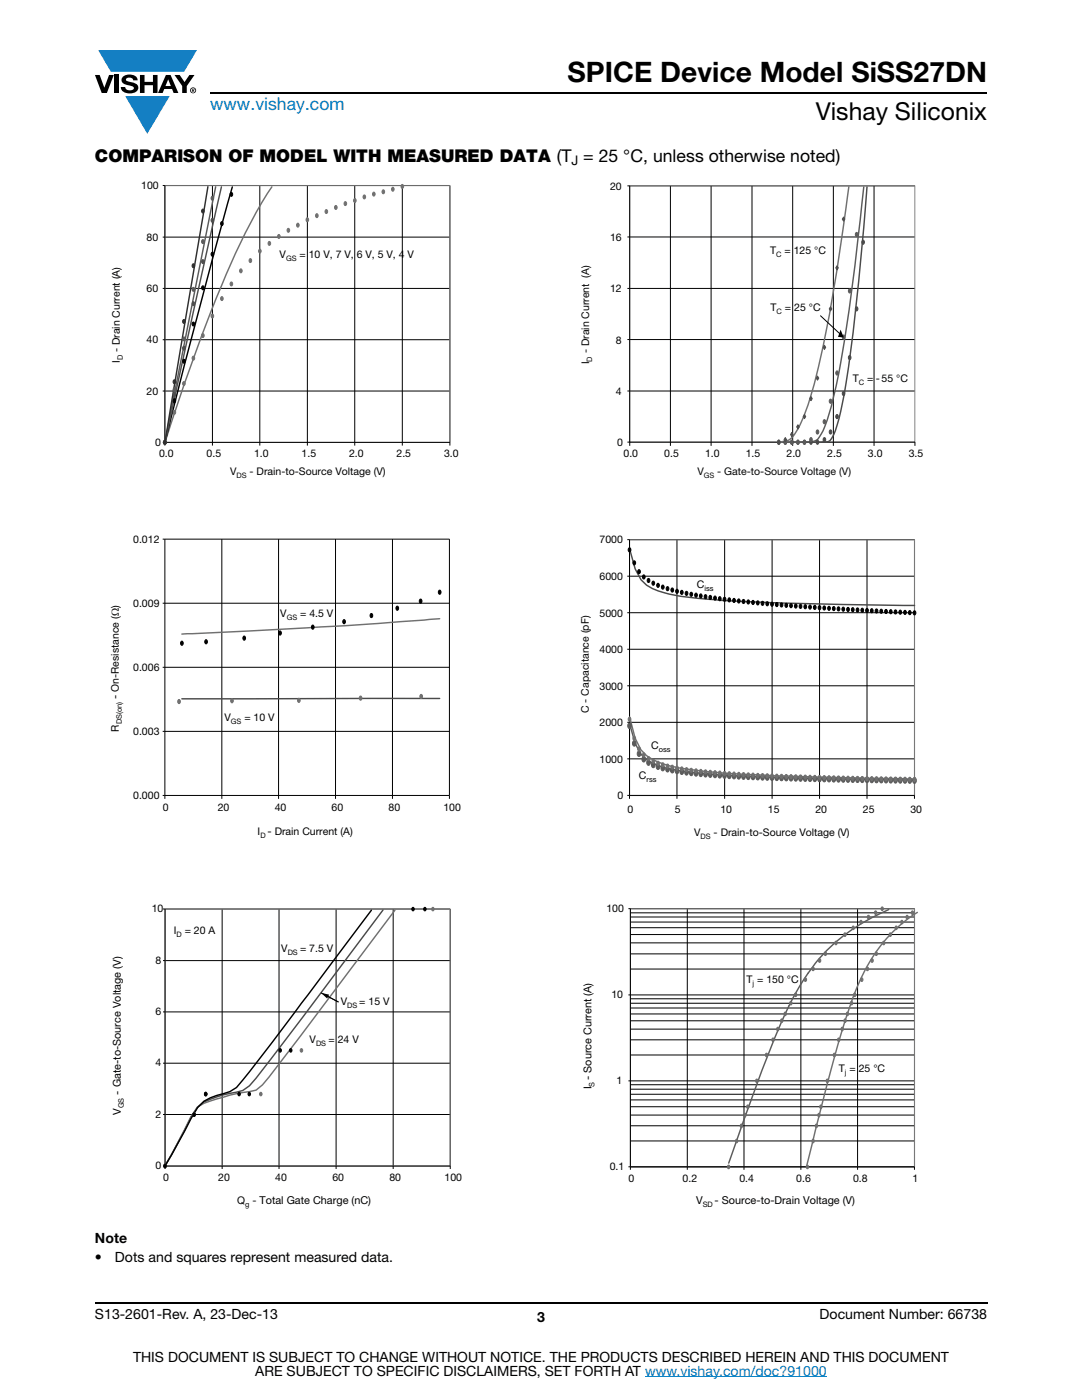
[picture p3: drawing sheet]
<svg xmlns="http://www.w3.org/2000/svg" width="216mm" height="279mm" viewBox="0 0 216 279" stroke-linecap="round" stroke-linejoin="round" font-family="sans-serif">
<defs><g id="words">
<text font-size="5.6" x="113.3" y="16.4">SPICE Device Model SiSS27DN</text>
<text font-size="4.9" x="162.8" y="24">Vishay Siliconix</text>
<text font-size="3.5" fill="#007ec4" x="42" y="21.9">www.vishay.com</text>
<text font-size="3.5" x="18.9" y="32.3">COMPARISON OF MODEL WITH MEASURED DATA (T = 25 °C, unless otherwise noted)</text>
<g font-size="2.8">
<text x="18.9" y="248.1">Note</text>
<text x="18.9" y="251.9">•</text>
<text x="22.9" y="251.9">Dots and squares represent measured data.</text>
<text x="18.9" y="263.3">S13-2601-Rev. A, 23-Dec-13</text>
<text x="107.2" y="263.8">3</text>
<text x="163.6" y="263.3">Document Number: 66738</text>
<text x="26.5" y="271.7">THIS DOCUMENT IS SUBJECT TO CHANGE WITHOUT NOTICE. THE PRODUCTS DESCRIBED HEREIN AND THIS DOCUMENT</text>
<text x="50.9" y="274.6">ARE SUBJECT TO SPECIFIC DISCLAIMERS, SET FORTH AT www.vishay.com/doc?91000</text>
</g>
<text font-size="2.6" x="114" y="33">J</text>
<g font-size="2.2">
<text x="23.7" y="139.5" transform="rotate(-90 23.7 139.5)">- On-Resistance (Ω)</text>
<text x="24.1" y="218.5" transform="rotate(-90 24.1 218.5)">- Gate-to-Source Voltage (V)</text>
<text x="118.1" y="217.4" transform="rotate(-90 118.1 217.4)">I - Source Current (A)</text>
<text x="24.1" y="222.5" transform="rotate(-90 24.1 222.5)">V</text>
<text x="138.9" y="240.4">V</text>
<text x="142.6" y="240.4">- Source-to-Drain Voltage (V)</text>
</g>
<g font-size="2.1">
<text x="28.2" y="37.8">100</text>
<text x="121.7" y="37.8">20</text>
<text x="29.3" y="48">80</text>
<text x="55.8" y="51.5">V</text>
<text x="59.8" y="51.5">= 10 V, 7 V, 6 V, 5 V, 4 V</text>
<text x="121.7" y="48.1">16</text>
<text x="153.7" y="50.8">T</text>
<text x="156.5" y="50.8">= 125 °C</text>
<text x="29.3" y="58.3">60</text>
<text x="121.7" y="58.3">12</text>
<text x="153.8" y="62.1">T</text>
<text x="156.6" y="62.1">= 25 °C</text>
<text x="29.3" y="68.5">40</text>
<text x="122.9" y="68.6">8</text>
<text x="170.2" y="76.2">T</text>
<text x="173" y="76.2">= -55 °C</text>
<text x="29.3" y="78.8">20</text>
<text x="122.9" y="78.8">4</text>
<text x="30.9" y="89">0</text>
<text x="123.2" y="89">0</text>
<text x="31.7" y="91.3">0.0</text>
<text x="41.2" y="91.3">0.5</text>
<text x="50.7" y="91.3">1.0</text>
<text x="60.2" y="91.3">1.5</text>
<text x="69.7" y="91.3">2.0</text>
<text x="79.1" y="91.3">2.5</text>
<text x="88.6" y="91.3">3.0</text>
<text x="124.4" y="91.3">0.0</text>
<text x="132.5" y="91.3">0.5</text>
<text x="140.7" y="91.3">1.0</text>
<text x="148.8" y="91.3">1.5</text>
<text x="156.9" y="91.3">2.0</text>
<text x="165.1" y="91.3">2.5</text>
<text x="173.2" y="91.3">3.0</text>
<text x="181.3" y="91.3">3.5</text>
<text x="26.6" y="108.4">0.012</text>
<text x="119.6" y="108.5">7000</text>
<text x="119.6" y="115.7">6000</text>
<text x="139" y="117.3">C</text>
<text x="26.6" y="121.1">0.009</text>
<text x="55.9" y="123">V</text>
<text x="59.9" y="123">= 4.5 V</text>
<text x="119.6" y="123">5000</text>
<text x="119.6" y="130.3">4000</text>
<text x="26.6" y="133.9">0.006</text>
<text x="119.6" y="137.6">3000</text>
<text x="44.8" y="143.9">V</text>
<text x="48.8" y="143.9">= 10 V</text>
<text x="23.7" y="146" transform="rotate(-90 23.7 146)">R</text>
<text x="26.6" y="146.7">0.003</text>
<text x="119.6" y="144.9">2000</text>
<text x="129.9" y="149.6">C</text>
<text x="119.6" y="152.2">1000</text>
<text x="127.5" y="155.5">C</text>
<text x="26.6" y="159.5">0.000</text>
<text x="32.5" y="161.9">0</text>
<text x="43.5" y="161.9">20</text>
<text x="54.8" y="161.9">40</text>
<text x="66.2" y="161.9">60</text>
<text x="77.5" y="161.9">80</text>
<text x="88.5" y="161.9">100</text>
<text x="123.2" y="159.5">0</text>
<text x="51.4" y="166.7">I - Drain Current (A)</text>
<text x="125.2" y="162.2">0</text>
<text x="134.7" y="162.2">5</text>
<text x="142.4" y="166.8">- Drain-to-Source Voltage (V)</text>
<text x="143.8" y="162.2">10</text>
<text x="153.2" y="162.2">15</text>
<text x="162.7" y="162.2">20</text>
<text x="172.2" y="162.2">25</text>
<text x="181.7" y="162.2">30</text>
<text x="30.3" y="182.1">10</text>
<text x="121" y="182">100</text>
<text x="34.7" y="186.4">I</text>
<text x="36.9" y="186.4">= 20 A</text>
<text x="56.1" y="190">V</text>
<text x="59.9" y="190">= 7.5 V</text>
<text x="31" y="192.3">8</text>
<text x="149" y="196.2">T = 150 °C</text>
<text x="31" y="202.6">6</text>
<text x="68" y="200.5">V</text>
<text x="71.7" y="200.5">= 15 V</text>
<text x="122" y="199.2">10</text>
<text x="61.8" y="208.1">V</text>
<text x="65.6" y="208.1">= 24 V</text>
<text x="31" y="212.8">4</text>
<text x="167.4" y="213.9">T = 25 °C</text>
<text x="123" y="216.4">1</text>
<text x="31" y="223.1">2</text>
<text x="31" y="233.3">0</text>
<text x="121.7" y="233.5">0.1</text>
<text x="32.6" y="235.6">0</text>
<text x="43.6" y="235.6">20</text>
<text x="54.9" y="235.6">40</text>
<text x="66.3" y="235.6">60</text>
<text x="77.7" y="235.6">80</text>
<text x="88.7" y="235.6">100</text>
<text x="125.4" y="235.9">0</text>
<text x="136.2" y="235.9">0.2</text>
<text x="147.5" y="235.9">0.4</text>
<text x="158.9" y="235.9">0.6</text>
<text x="170.2" y="235.9">0.8</text>
<text x="182.1" y="235.9">1</text>
</g>
<g font-size="2.1" fill="#050504">
<text x="23.9" y="70.3" transform="rotate(-90 23.9 70.3)">- Drain Current (A)</text>
<text x="117.5" y="70.5" transform="rotate(-90 117.5 70.5)">- Drain Current (A)</text>
<text x="23.9" y="72.5" transform="rotate(-90 23.9 72.5)">I</text>
<text x="117.5" y="72.7" transform="rotate(-90 117.5 72.7)">I</text>
<text x="45.9" y="94.8">V</text>
<text x="49.8" y="94.8">- Drain-to-Source Voltage (V)</text>
<text x="139.1" y="94.8">V</text>
<text x="143.1" y="94.8">- Gate-to-Source Voltage (V)</text>
<text x="117.5" y="142.3" transform="rotate(-90 117.5 142.3)">C - Capacitance (pF)</text>
<text x="138.5" y="166.8">V</text>
<text x="47.3" y="240.2">Q - Total Gate Charge (nC)</text>
</g>
<g font-size="1.5">
<text x="57.1" y="52.1">GS</text>
<text x="154.9" y="51.4">C</text>
<text x="155" y="62.6">C</text>
<text x="171.4" y="76.8">C</text>
<text x="140.5" y="117.9">iss</text>
<text x="57.2" y="123.6">GS</text>
<text x="24.3" y="144.6" transform="rotate(-90 24.3 144.6)">DS(on)</text>
<text x="46.1" y="144.5">GS</text>
<text x="131.5" y="150.2">oss</text>
<text x="129" y="156.1">rss</text>
<text x="52" y="167.3">D</text>
<text x="35.2" y="187">D</text>
<text x="57.4" y="190.6">DS</text>
<text x="150.2" y="196.8">j</text>
<text x="69.3" y="201.1">DS</text>
<text x="63.1" y="208.7">DS</text>
<text x="168.6" y="214.5">j</text>
<text x="24.7" y="221.2" transform="rotate(-90 24.7 221.2)">GS</text>
<text x="118.6" y="216.9" transform="rotate(-90 118.6 216.9)">S</text>
<text x="140.2" y="241">SD</text>
</g>
<g font-size="1.5" fill="#050504">
<text x="24.5" y="71.9" transform="rotate(-90 24.5 71.9)">D</text>
<text x="118.1" y="72.2" transform="rotate(-90 118.1 72.2)">D</text>
<text x="47.2" y="95.4">DS</text>
<text x="140.4" y="95.4">GS</text>
<text x="139.8" y="167.4">DS</text>
<text x="48.9" y="240.8">g</text>
</g>
</g></defs>
<g fill="#147fc3">
<path d="M19.6 10h19.7l-2.6 4.3h-1.1h-13.5z"/>
<path d="M25 19.2h8.9l-4.5 7.5z"/>
</g>
<g fill="#000">
<path d="M18.9 15h1l.9 2.5 1-2.5h.9l-1.4 3.6h-1zM22.9 15h.9v3.6h-.9zM24.6 15.3a2.1 2.1 0 0 1 2.8 .3l.1 .4h-.9a.79 .79 0 0 0-.7-.5 .79 .79 0 0 0-.8 .4l.3 .3 1 .2a1.08 1.08 0 0 1 1.2 1 1.08 1.08 0 0 1-1.1 1.2 1.73 1.73 0 0 1-2.4-1.2h.9a.96 .96 0 0 0 .8 .6 .96 .96 0 0 0 .9-.4 1.31 1.31 0 0 0-1.2-.6 1.03 1.03 0 0 1-1.1-.6 1.03 1.03 0 0 1 .2-1.1zM27.9 15h.9v1.3h1.7v-1.3h.9v3.6h-.9v-1.6h-1.7v1.6h-.9zM34.8 15h1.1l.9 1.4 1-1.4h1l-1.5 2.2v1.4h-.9v-1.4z"/>
<path d="M33.6 15.9l.5 1.3h-1.1zM33.1 15l-1.6 3.6h1l.3-.8h1.5l.3 .8h1l-1.6-3.6z"/>
<path d="M38.4 17.8h.2v.2h-.2zM38.3 17.7v.7h.1v-.3l.4 .3-.2-.3 .2-.2-.1-.2z"/>
<path d="M38.1 18a.46 .46 0 0 1 .9 0 .46 .46 0 0 1-.9 0zM37.9 18a.6 .6 0 0 0 1.2 0 .6 .6 0 0 0-1.2 0z"/>
</g>
<path d="M42 18.6h155M18.9 260h178.1" fill="none" stroke="#000" stroke-width=".36"/>
<path d="M128.7 274.8h36.3" fill="none" stroke="#007ec4" stroke-width=".2"/>
<path d="M21.9 36h162.9v205.6h-162.9z" fill="#fff"/>
<path d="M32.5 37h57.3v51.9M32.9 37v51.9M42.4 37v51.9M51.8 37v51.9M61.3 37v51.9M70.8 37v51.9M80.3 37v51.9M32.5 57.6h57.3M32.5 47.3h57.3M32.5 78h57.3M32.5 67.8h57.3M32.5 88.3h57.3" fill="none" stroke="#000" stroke-width=".2"/>
<path d="M32.9 37.1h56.9v51.2h-56.9z" fill="none" stroke="#808080" stroke-width=".2"/>
<path d="M54.3 37.3a125 125 0 0 0-11.2 22.2 418.8 418.8 0 0 0-10.2 28.8" fill="none" stroke="#707070" stroke-width=".29"/>
<path d="M46.4 37.3l-7.6 28-5.9 23" fill="none" stroke="#000" stroke-width=".29"/>
<path d="M44.2 37.3l-11.3 51" fill="none" stroke="#4e4e4e" stroke-width=".29"/>
<path d="M43 37.3l-10.1 51" fill="none" stroke="#5b5b5b" stroke-width=".29"/>
<path d="M41.5 37.3l-8.6 51" fill="none" stroke="#2e2e2e" stroke-width=".29"/>
<path d="M32.8 87.9a.35 .35 0 0 1 .4 .4 .35 .35 0 0 1-.4 .3l-.2-.3z" fill="#707070"/>
<path d="M32.8 87.9a.35 .35 0 0 1 .4 .4 .35 .35 0 0 1-.4 .3l-.2-.3z" fill="none" stroke="#707070" stroke-width=".2"/>
<path d="M34.7 81.9a.35 .35 0 0 1 .4 .4 .35 .35 0 0 1-.4 .3l-.2-.3z" fill="#707070"/>
<path d="M34.7 81.9a.35 .35 0 0 1 .4 .4 .35 .35 0 0 1-.4 .3l-.2-.3z" fill="none" stroke="#707070" stroke-width=".2"/>
<path d="M36.6 76.2a.35 .35 0 0 1 .4 .3 .35 .35 0 0 1-.4 .4l-.2-.4z" fill="#707070"/>
<path d="M36.6 76.2a.35 .35 0 0 1 .4 .3 .35 .35 0 0 1-.4 .4l-.2-.4z" fill="none" stroke="#707070" stroke-width=".2"/>
<path d="M38.5 71.1a.35 .35 0 0 1 .3 .4 .35 .35 0 0 1-.3 .3l-.2-.3z" fill="#707070"/>
<path d="M38.5 71.1a.35 .35 0 0 1 .3 .4 .35 .35 0 0 1-.3 .3l-.2-.3z" fill="none" stroke="#707070" stroke-width=".2"/>
<path d="M40.3 66.6a.35 .35 0 0 1 .4 .4 .35 .35 0 0 1-.4 .3l-.1-.3z" fill="#707070"/>
<path d="M40.3 66.6a.35 .35 0 0 1 .4 .4 .35 .35 0 0 1-.4 .3l-.1-.3z" fill="none" stroke="#707070" stroke-width=".2"/>
<path d="M42.2 62.7a.35 .35 0 0 1 .4 .4 .35 .35 0 0 1-.4 .3l-.1-.3z" fill="#707070"/>
<path d="M42.2 62.7a.35 .35 0 0 1 .4 .4 .35 .35 0 0 1-.4 .3l-.1-.3z" fill="none" stroke="#707070" stroke-width=".2"/>
<path d="M44.1 59.2a.35 .35 0 0 1 .4 .4 .35 .35 0 0 1-.4 .3l-.1-.3z" fill="#707070"/>
<path d="M44.1 59.2a.35 .35 0 0 1 .4 .4 .35 .35 0 0 1-.4 .3l-.1-.3z" fill="none" stroke="#707070" stroke-width=".2"/>
<path d="M46 56.3a.35 .35 0 0 1 .4 .4 .35 .35 0 0 1-.4 .3l-.1-.3z" fill="#707070"/>
<path d="M46 56.3a.35 .35 0 0 1 .4 .4 .35 .35 0 0 1-.4 .3l-.1-.3z" fill="none" stroke="#707070" stroke-width=".2"/>
<path d="M47.9 53.7a.35 .35 0 0 1 .4 .4 .35 .35 0 0 1-.4 .3l-.1-.3z" fill="#707070"/>
<path d="M47.9 53.7a.35 .35 0 0 1 .4 .4 .35 .35 0 0 1-.4 .3l-.1-.3z" fill="none" stroke="#707070" stroke-width=".2"/>
<path d="M49.8 51.7a.35 .35 0 0 1 .4 .3 .35 .35 0 0 1-.4 .3l-.1-.3z" fill="#707070"/>
<path d="M49.8 51.7a.35 .35 0 0 1 .4 .3 .35 .35 0 0 1-.4 .3l-.1-.3z" fill="none" stroke="#707070" stroke-width=".2"/>
<path d="M51.7 49.8a.35 .35 0 0 1 .4 .3 .35 .35 0 0 1-.4 .4l-.1-.4z" fill="#707070"/>
<path d="M51.7 49.8a.35 .35 0 0 1 .4 .3 .35 .35 0 0 1-.4 .4l-.1-.4z" fill="none" stroke="#707070" stroke-width=".2"/>
<path d="M53.6 48.2a.35 .35 0 0 1 .4 .4 .35 .35 0 0 1-.4 .3l-.1-.3z" fill="#707070"/>
<path d="M53.6 48.2a.35 .35 0 0 1 .4 .4 .35 .35 0 0 1-.4 .3l-.1-.3z" fill="none" stroke="#707070" stroke-width=".2"/>
<path d="M55.5 46.8a.35 .35 0 0 1 .4 .4 .35 .35 0 0 1-.4 .3l-.1-.3z" fill="#707070"/>
<path d="M55.5 46.8a.35 .35 0 0 1 .4 .4 .35 .35 0 0 1-.4 .3l-.1-.3z" fill="none" stroke="#707070" stroke-width=".2"/>
<path d="M57.4 45.6a.35 .35 0 0 1 .4 .4 .35 .35 0 0 1-.4 .3l-.1-.3z" fill="#707070"/>
<path d="M57.4 45.6a.35 .35 0 0 1 .4 .4 .35 .35 0 0 1-.4 .3l-.1-.3z" fill="none" stroke="#707070" stroke-width=".2"/>
<path d="M59.3 44.6a.35 .35 0 0 1 .4 .3 .35 .35 0 0 1-.4 .4l-.1-.4z" fill="#707070"/>
<path d="M59.3 44.6a.35 .35 0 0 1 .4 .3 .35 .35 0 0 1-.4 .4l-.1-.4z" fill="none" stroke="#707070" stroke-width=".2"/>
<path d="M61.2 43.5a.35 .35 0 0 1 .4 .4 .35 .35 0 0 1-.4 .3l-.1-.3z" fill="#707070"/>
<path d="M61.2 43.5a.35 .35 0 0 1 .4 .4 .35 .35 0 0 1-.4 .3l-.1-.3z" fill="none" stroke="#707070" stroke-width=".2"/>
<path d="M63.1 42.7a.35 .35 0 0 1 .4 .3 .35 .35 0 0 1-.4 .4l-.1-.4z" fill="#707070"/>
<path d="M63.1 42.7a.35 .35 0 0 1 .4 .3 .35 .35 0 0 1-.4 .4l-.1-.4z" fill="none" stroke="#707070" stroke-width=".2"/>
<path d="M65 41.9a.35 .35 0 0 1 .4 .3 .35 .35 0 0 1-.4 .4l-.1-.4z" fill="#707070"/>
<path d="M65 41.9a.35 .35 0 0 1 .4 .3 .35 .35 0 0 1-.4 .4l-.1-.4z" fill="none" stroke="#707070" stroke-width=".2"/>
<path d="M66.9 41.1a.35 .35 0 0 1 .4 .3 .35 .35 0 0 1-.4 .3l-.2-.3z" fill="#707070"/>
<path d="M66.9 41.1a.35 .35 0 0 1 .4 .3 .35 .35 0 0 1-.4 .3l-.2-.3z" fill="none" stroke="#707070" stroke-width=".2"/>
<path d="M68.8 40.3a.35 .35 0 0 1 .4 .3 .35 .35 0 0 1-.4 .4l-.2-.4z" fill="#707070"/>
<path d="M68.8 40.3a.35 .35 0 0 1 .4 .3 .35 .35 0 0 1-.4 .4l-.2-.4z" fill="none" stroke="#707070" stroke-width=".2"/>
<path d="M70.7 39.7a.35 .35 0 0 1 .4 .3 .35 .35 0 0 1-.4 .4l-.2-.4z" fill="#707070"/>
<path d="M70.7 39.7a.35 .35 0 0 1 .4 .3 .35 .35 0 0 1-.4 .4l-.2-.4z" fill="none" stroke="#707070" stroke-width=".2"/>
<path d="M72.6 39a.35 .35 0 0 1 .4 .3 .35 .35 0 0 1-.4 .3l-.2-.3z" fill="#707070"/>
<path d="M72.6 39a.35 .35 0 0 1 .4 .3 .35 .35 0 0 1-.4 .3l-.2-.3z" fill="none" stroke="#707070" stroke-width=".2"/>
<path d="M74.5 38.4a.35 .35 0 0 1 .4 .3 .35 .35 0 0 1-.4 .4l-.2-.4z" fill="#707070"/>
<path d="M74.5 38.4a.35 .35 0 0 1 .4 .3 .35 .35 0 0 1-.4 .4l-.2-.4z" fill="none" stroke="#707070" stroke-width=".2"/>
<path d="M76.4 37.9a.35 .35 0 0 1 .3 .4 .35 .35 0 0 1-.3 .3l-.2-.3z" fill="#707070"/>
<path d="M76.4 37.9a.35 .35 0 0 1 .3 .4 .35 .35 0 0 1-.3 .3l-.2-.3z" fill="none" stroke="#707070" stroke-width=".2"/>
<path d="M78.3 37.4a.35 .35 0 0 1 .3 .4 .35 .35 0 0 1-.3 .3l-.2-.3z" fill="#707070"/>
<path d="M78.3 37.4a.35 .35 0 0 1 .3 .4 .35 .35 0 0 1-.3 .3l-.2-.3z" fill="none" stroke="#707070" stroke-width=".2"/>
<path d="M80.1 36.9a.35 .35 0 0 1 .4 .3 .35 .35 0 0 1-.4 .3l-.1-.3z" fill="#707070"/>
<path d="M80.1 36.9a.35 .35 0 0 1 .4 .3 .35 .35 0 0 1-.4 .3l-.1-.3z" fill="none" stroke="#707070" stroke-width=".2"/>
<path d="M46 38.4a.35 .35 0 0 1 .4 .4 .35 .35 0 0 1-.4 .3l-.1-.3zM40.3 57.1a.35 .35 0 0 1 .4 .3 .35 .35 0 0 1-.4 .4l-.1-.4zM42.2 50.4a.35 .35 0 0 1 .4 .3 .35 .35 0 0 1-.4 .4l-.1-.4zM44.1 44.3a.35 .35 0 0 1 .4 .3 .35 .35 0 0 1-.4 .4l-.1-.4zM34.7 79.6a.35 .35 0 0 1 .4 .4 .35 .35 0 0 1-.4 .3l-.2-.3zM36.6 71.8a.35 .35 0 0 1 .4 .3 .35 .35 0 0 1-.4 .3l-.2-.3zM38.5 64.3a.35 .35 0 0 1 .3 .4 .35 .35 0 0 1-.3 .3l-.2-.3zM32.8 87.9a.35 .35 0 0 1 .4 .4 .35 .35 0 0 1-.4 .3l-.2-.3z" fill="#000"/>
<path d="M46 38.4a.35 .35 0 0 1 .4 .4 .35 .35 0 0 1-.4 .3l-.1-.3zM40.3 57.1a.35 .35 0 0 1 .4 .3 .35 .35 0 0 1-.4 .4l-.1-.4zM42.2 50.4a.35 .35 0 0 1 .4 .3 .35 .35 0 0 1-.4 .4l-.1-.4zM44.1 44.3a.35 .35 0 0 1 .4 .3 .35 .35 0 0 1-.4 .4l-.1-.4zM34.7 79.6a.35 .35 0 0 1 .4 .4 .35 .35 0 0 1-.4 .3l-.2-.3zM36.6 71.8a.35 .35 0 0 1 .4 .3 .35 .35 0 0 1-.4 .3l-.2-.3zM38.5 64.3a.35 .35 0 0 1 .3 .4 .35 .35 0 0 1-.3 .3l-.2-.3zM32.8 87.9a.35 .35 0 0 1 .4 .4 .35 .35 0 0 1-.4 .3l-.2-.3z" fill="none" stroke="#000" stroke-width=".2"/>
<path d="M32.8 87.9a.35 .35 0 0 1 .4 .4 .35 .35 0 0 1-.4 .3l-.2-.3z" fill="#4e4e4e"/>
<path d="M32.8 87.9a.35 .35 0 0 1 .4 .4 .35 .35 0 0 1-.4 .3l-.2-.3z" fill="none" stroke="#4e4e4e" stroke-width=".2"/>
<path d="M34.7 78.4a.35 .35 0 0 1 .4 .4 .35 .35 0 0 1-.4 .3l-.2-.3z" fill="#4e4e4e"/>
<path d="M34.7 78.4a.35 .35 0 0 1 .4 .4 .35 .35 0 0 1-.4 .3l-.2-.3z" fill="none" stroke="#4e4e4e" stroke-width=".2"/>
<path d="M36.6 69.1a.35 .35 0 0 1 .4 .4 .35 .35 0 0 1-.4 .3l-.2-.3z" fill="#4e4e4e"/>
<path d="M36.6 69.1a.35 .35 0 0 1 .4 .4 .35 .35 0 0 1-.4 .3l-.2-.3z" fill="none" stroke="#4e4e4e" stroke-width=".2"/>
<path d="M38.5 60.3a.35 .35 0 0 1 .3 .3 .35 .35 0 0 1-.3 .4l-.2-.4z" fill="#4e4e4e"/>
<path d="M38.5 60.3a.35 .35 0 0 1 .3 .3 .35 .35 0 0 1-.3 .4l-.2-.4z" fill="none" stroke="#4e4e4e" stroke-width=".2"/>
<path d="M40.3 51.9a.35 .35 0 0 1 .4 .3 .35 .35 0 0 1-.4 .4l-.1-.4z" fill="#4e4e4e"/>
<path d="M40.3 51.9a.35 .35 0 0 1 .4 .3 .35 .35 0 0 1-.4 .4l-.1-.4z" fill="none" stroke="#4e4e4e" stroke-width=".2"/>
<path d="M42.2 43.6a.35 .35 0 0 1 .4 .4 .35 .35 0 0 1-.4 .3l-.1-.3z" fill="#4e4e4e"/>
<path d="M42.2 43.6a.35 .35 0 0 1 .4 .4 .35 .35 0 0 1-.4 .3l-.1-.3z" fill="none" stroke="#4e4e4e" stroke-width=".2"/>
<path d="M32.8 87.9a.35 .35 0 0 1 .4 .4 .35 .35 0 0 1-.4 .3l-.2-.3z" fill="#5b5b5b"/>
<path d="M32.8 87.9a.35 .35 0 0 1 .4 .4 .35 .35 0 0 1-.4 .3l-.2-.3z" fill="none" stroke="#5b5b5b" stroke-width=".2"/>
<path d="M34.7 77.4a.35 .35 0 0 1 .4 .4 .35 .35 0 0 1-.4 .3l-.2-.3z" fill="#5b5b5b"/>
<path d="M34.7 77.4a.35 .35 0 0 1 .4 .4 .35 .35 0 0 1-.4 .3l-.2-.3z" fill="none" stroke="#5b5b5b" stroke-width=".2"/>
<path d="M36.6 67.3a.35 .35 0 0 1 .4 .3 .35 .35 0 0 1-.4 .4l-.2-.4z" fill="#5b5b5b"/>
<path d="M36.6 67.3a.35 .35 0 0 1 .4 .3 .35 .35 0 0 1-.4 .4l-.2-.4z" fill="none" stroke="#5b5b5b" stroke-width=".2"/>
<path d="M38.5 57.4a.35 .35 0 0 1 .3 .3 .35 .35 0 0 1-.3 .4l-.2-.4z" fill="#5b5b5b"/>
<path d="M38.5 57.4a.35 .35 0 0 1 .3 .3 .35 .35 0 0 1-.3 .4l-.2-.4z" fill="none" stroke="#5b5b5b" stroke-width=".2"/>
<path d="M40.3 47.9a.35 .35 0 0 1 .4 .3 .35 .35 0 0 1-.4 .4l-.1-.4z" fill="#5b5b5b"/>
<path d="M40.3 47.9a.35 .35 0 0 1 .4 .3 .35 .35 0 0 1-.4 .4l-.1-.4z" fill="none" stroke="#5b5b5b" stroke-width=".2"/>
<path d="M42.2 39.2a.35 .35 0 0 1 .4 .4 .35 .35 0 0 1-.4 .3l-.1-.3z" fill="#5b5b5b"/>
<path d="M42.2 39.2a.35 .35 0 0 1 .4 .4 .35 .35 0 0 1-.4 .3l-.1-.3z" fill="none" stroke="#5b5b5b" stroke-width=".2"/>
<path d="M32.8 87.9a.35 .35 0 0 1 .4 .4 .35 .35 0 0 1-.4 .3l-.2-.3z" fill="#2e2e2e"/>
<path d="M32.8 87.9a.35 .35 0 0 1 .4 .4 .35 .35 0 0 1-.4 .3l-.2-.3z" fill="none" stroke="#2e2e2e" stroke-width=".2"/>
<path d="M34.7 75.8a.35 .35 0 0 1 .4 .4 .35 .35 0 0 1-.4 .3l-.2-.3z" fill="#2e2e2e"/>
<path d="M34.7 75.8a.35 .35 0 0 1 .4 .4 .35 .35 0 0 1-.4 .3l-.2-.3z" fill="none" stroke="#2e2e2e" stroke-width=".2"/>
<path d="M36.6 63.8a.35 .35 0 0 1 .4 .4 .35 .35 0 0 1-.4 .3l-.2-.3z" fill="#2e2e2e"/>
<path d="M36.6 63.8a.35 .35 0 0 1 .4 .4 .35 .35 0 0 1-.4 .3l-.2-.3z" fill="none" stroke="#2e2e2e" stroke-width=".2"/>
<path d="M38.5 52.7a.35 .35 0 0 1 .3 .3 .35 .35 0 0 1-.3 .4l-.2-.4z" fill="#2e2e2e"/>
<path d="M38.5 52.7a.35 .35 0 0 1 .3 .3 .35 .35 0 0 1-.3 .4l-.2-.4z" fill="none" stroke="#2e2e2e" stroke-width=".2"/>
<path d="M40.3 41.8a.35 .35 0 0 1 .4 .3 .35 .35 0 0 1-.4 .4l-.1-.4z" fill="#2e2e2e"/>
<path d="M40.3 41.8a.35 .35 0 0 1 .4 .3 .35 .35 0 0 1-.4 .4l-.1-.4z" fill="none" stroke="#2e2e2e" stroke-width=".2"/>
<g fill="none" stroke="#000" stroke-width=".2">
<path d="M125.2 37.1h57.4M125.7 37.1v51.9M133.8 37.1v51.9M141.9 37.1v51.9M150.1 37.1v51.9M158.2 37.1v51.9M166.3 37.1v51.9M174.4 37.1v51.9M125.2 57.6h57.4M125.2 47.3h57.4M125.2 78h57.4M125.2 67.8h57.4"/>
<path d="M125.2 88.2h57.4v.8"/>
</g>
<path d="M125.6 37.1h56.9v51.2h-56.9z" fill="none" stroke="#808080" stroke-width=".2"/>
<path d="M173 37.3a442.7 442.7 0 0 1-4.9 43.2l-.7 3.1a11.9 11.9 0 0 1-1.8 4.3l-.3 .2-1.4 .2h-8.5" fill="none" stroke="#494949" stroke-width=".29"/>
<path d="M172.4 37.3a425.2 425.2 0 0 1-5.4 39l-.2 1a39.1 39.1 0 0 1-2.9 9.3 2.51 2.51 0 0 1-2.8 1.6l-5.7 .1" fill="none" stroke="#5b5b5b" stroke-width=".29"/>
<path d="M169.4 37.3a351.5 351.5 0 0 1-6.9 39.4l-.4 1.3a26.9 26.9 0 0 1-4.1 9.3 3.4 3.4 0 0 1-2.6 .9" fill="none" stroke="#707070" stroke-width=".29"/>
<path d="M155.3 87.9a.36 .36 0 0 1 .4 .4 .36 .36 0 0 1-.4 .3l-.2-.3z" fill="#494949"/>
<path d="M155.3 87.9a.36 .36 0 0 1 .4 .4 .36 .36 0 0 1-.4 .3l-.2-.3z" fill="none" stroke="#494949" stroke-width=".2"/>
<path d="M156.6 87.9a.36 .36 0 0 1 .4 .4 .36 .36 0 0 1-.4 .3l-.2-.3z" fill="#494949"/>
<path d="M156.6 87.9a.36 .36 0 0 1 .4 .4 .36 .36 0 0 1-.4 .3l-.2-.3z" fill="none" stroke="#494949" stroke-width=".2"/>
<path d="M157.9 87.9a.36 .36 0 0 1 .4 .4 .36 .36 0 0 1-.4 .3l-.2-.3z" fill="#494949"/>
<path d="M157.9 87.9a.36 .36 0 0 1 .4 .4 .36 .36 0 0 1-.4 .3l-.2-.3z" fill="none" stroke="#494949" stroke-width=".2"/>
<path d="M159.1 87.9a.36 .36 0 0 1 .4 .4 .36 .36 0 0 1-.4 .3l-.1-.3z" fill="#494949"/>
<path d="M159.1 87.9a.36 .36 0 0 1 .4 .4 .36 .36 0 0 1-.4 .3l-.1-.3z" fill="none" stroke="#494949" stroke-width=".2"/>
<path d="M160.4 87.9a.36 .36 0 0 1 .4 .4 .36 .36 0 0 1-.4 .3l-.1-.3z" fill="#494949"/>
<path d="M160.4 87.9a.36 .36 0 0 1 .4 .4 .36 .36 0 0 1-.4 .3l-.1-.3z" fill="none" stroke="#494949" stroke-width=".2"/>
<path d="M161.7 87.9a.36 .36 0 0 1 .4 .4 .36 .36 0 0 1-.4 .3l-.1-.3z" fill="#494949"/>
<path d="M161.7 87.9a.36 .36 0 0 1 .4 .4 .36 .36 0 0 1-.4 .3l-.1-.3z" fill="none" stroke="#494949" stroke-width=".2"/>
<path d="M163 87.9a.36 .36 0 0 1 .4 .4 .36 .36 0 0 1-.4 .3l-.1-.3z" fill="#494949"/>
<path d="M163 87.9a.36 .36 0 0 1 .4 .4 .36 .36 0 0 1-.4 .3l-.1-.3z" fill="none" stroke="#494949" stroke-width=".2"/>
<path d="M164.4 87.4a.36 .36 0 0 1 .4 .3 .36 .36 0 0 1-.4 .4l-.2-.4z" fill="#494949"/>
<path d="M164.4 87.4a.36 .36 0 0 1 .4 .3 .36 .36 0 0 1-.4 .4l-.2-.4z" fill="none" stroke="#494949" stroke-width=".2"/>
<path d="M165.6 85.9a.36 .36 0 0 1 .4 .3 .36 .36 0 0 1-.4 .4l-.1-.4z" fill="#494949"/>
<path d="M165.6 85.9a.36 .36 0 0 1 .4 .3 .36 .36 0 0 1-.4 .4l-.1-.4z" fill="none" stroke="#494949" stroke-width=".2"/>
<path d="M166.9 82.8a.36 .36 0 0 1 .4 .3 .36 .36 0 0 1-.4 .4l-.1-.4z" fill="#494949"/>
<path d="M166.9 82.8a.36 .36 0 0 1 .4 .3 .36 .36 0 0 1-.4 .4l-.1-.4z" fill="none" stroke="#494949" stroke-width=".2"/>
<path d="M168.2 78.2a.36 .36 0 0 1 .4 .3 .36 .36 0 0 1-.4 .4l-.1-.4z" fill="#494949"/>
<path d="M168.2 78.2a.36 .36 0 0 1 .4 .3 .36 .36 0 0 1-.4 .4l-.1-.4z" fill="none" stroke="#494949" stroke-width=".2"/>
<path d="M169.4 71a.36 .36 0 0 1 .4 .4 .36 .36 0 0 1-.4 .3l-.1-.3z" fill="#494949"/>
<path d="M169.4 71a.36 .36 0 0 1 .4 .4 .36 .36 0 0 1-.4 .3l-.1-.3z" fill="none" stroke="#494949" stroke-width=".2"/>
<path d="M170.8 61.3a.36 .36 0 0 1 .4 .3 .36 .36 0 0 1-.4 .4l-.1-.4z" fill="#494949"/>
<path d="M170.8 61.3a.36 .36 0 0 1 .4 .3 .36 .36 0 0 1-.4 .4l-.1-.4z" fill="none" stroke="#494949" stroke-width=".2"/>
<path d="M172.1 48a.36 .36 0 0 1 .4 .3 .36 .36 0 0 1-.4 .4l-.1-.4z" fill="#494949"/>
<path d="M172.1 48a.36 .36 0 0 1 .4 .3 .36 .36 0 0 1-.4 .4l-.1-.4z" fill="none" stroke="#494949" stroke-width=".2"/>
<path d="M155.3 87.9a.36 .36 0 0 1 .4 .4 .36 .36 0 0 1-.4 .3l-.2-.3z" fill="#5b5b5b"/>
<path d="M155.3 87.9a.36 .36 0 0 1 .4 .4 .36 .36 0 0 1-.4 .3l-.2-.3z" fill="none" stroke="#5b5b5b" stroke-width=".2"/>
<path d="M156.6 87.9a.36 .36 0 0 1 .4 .4 .36 .36 0 0 1-.4 .3l-.2-.3z" fill="#5b5b5b"/>
<path d="M156.6 87.9a.36 .36 0 0 1 .4 .4 .36 .36 0 0 1-.4 .3l-.2-.3z" fill="none" stroke="#5b5b5b" stroke-width=".2"/>
<path d="M157.9 87.9a.36 .36 0 0 1 .4 .4 .36 .36 0 0 1-.4 .3l-.2-.3z" fill="#5b5b5b"/>
<path d="M157.9 87.9a.36 .36 0 0 1 .4 .4 .36 .36 0 0 1-.4 .3l-.2-.3z" fill="none" stroke="#5b5b5b" stroke-width=".2"/>
<path d="M159.1 87.9a.36 .36 0 0 1 .4 .4 .36 .36 0 0 1-.4 .3l-.1-.3z" fill="#5b5b5b"/>
<path d="M159.1 87.9a.36 .36 0 0 1 .4 .4 .36 .36 0 0 1-.4 .3l-.1-.3z" fill="none" stroke="#5b5b5b" stroke-width=".2"/>
<path d="M160.4 87.9a.36 .36 0 0 1 .4 .4 .36 .36 0 0 1-.4 .3l-.1-.3z" fill="#5b5b5b"/>
<path d="M160.4 87.9a.36 .36 0 0 1 .4 .4 .36 .36 0 0 1-.4 .3l-.1-.3z" fill="none" stroke="#5b5b5b" stroke-width=".2"/>
<path d="M161.7 87.4a.36 .36 0 0 1 .4 .3 .36 .36 0 0 1-.4 .4l-.1-.4z" fill="#5b5b5b"/>
<path d="M161.7 87.4a.36 .36 0 0 1 .4 .3 .36 .36 0 0 1-.4 .4l-.1-.4z" fill="none" stroke="#5b5b5b" stroke-width=".2"/>
<path d="M163 85.9a.36 .36 0 0 1 .4 .3 .36 .36 0 0 1-.4 .4l-.1-.4z" fill="#5b5b5b"/>
<path d="M163 85.9a.36 .36 0 0 1 .4 .3 .36 .36 0 0 1-.4 .4l-.1-.4z" fill="none" stroke="#5b5b5b" stroke-width=".2"/>
<path d="M164.4 83.8a.36 .36 0 0 1 .4 .4 .36 .36 0 0 1-.4 .3l-.2-.3z" fill="#5b5b5b"/>
<path d="M164.4 83.8a.36 .36 0 0 1 .4 .4 .36 .36 0 0 1-.4 .3l-.2-.3z" fill="none" stroke="#5b5b5b" stroke-width=".2"/>
<path d="M165.6 79.7a.36 .36 0 0 1 .4 .4 .36 .36 0 0 1-.4 .3l-.1-.3z" fill="#5b5b5b"/>
<path d="M165.6 79.7a.36 .36 0 0 1 .4 .4 .36 .36 0 0 1-.4 .3l-.1-.3z" fill="none" stroke="#5b5b5b" stroke-width=".2"/>
<path d="M166.9 74.1a.36 .36 0 0 1 .4 .3 .36 .36 0 0 1-.4 .4l-.1-.4z" fill="#5b5b5b"/>
<path d="M166.9 74.1a.36 .36 0 0 1 .4 .3 .36 .36 0 0 1-.4 .4l-.1-.4z" fill="none" stroke="#5b5b5b" stroke-width=".2"/>
<path d="M168.2 66.9a.36 .36 0 0 1 .4 .4 .36 .36 0 0 1-.4 .3l-.1-.3z" fill="#5b5b5b"/>
<path d="M168.2 66.9a.36 .36 0 0 1 .4 .4 .36 .36 0 0 1-.4 .3l-.1-.3z" fill="none" stroke="#5b5b5b" stroke-width=".2"/>
<path d="M169.4 57.7a.36 .36 0 0 1 .4 .4 .36 .36 0 0 1-.4 .3l-.1-.3z" fill="#5b5b5b"/>
<path d="M169.4 57.7a.36 .36 0 0 1 .4 .4 .36 .36 0 0 1-.4 .3l-.1-.3z" fill="none" stroke="#5b5b5b" stroke-width=".2"/>
<path d="M170.8 46.4a.36 .36 0 0 1 .4 .4 .36 .36 0 0 1-.4 .4l-.1-.4z" fill="#5b5b5b"/>
<path d="M170.8 46.4a.36 .36 0 0 1 .4 .4 .36 .36 0 0 1-.4 .4l-.1-.4z" fill="none" stroke="#5b5b5b" stroke-width=".2"/>
<path d="M155.4 87.8l.3 .5-.3 .4-.3-.4z" fill="#4e4e4e"/>
<path d="M155.4 87.8l.3 .5-.3 .4-.3-.4z" fill="none" stroke="#4e4e4e" stroke-width=".2"/>
<path d="M156.7 87.3l.3 .4-.3 .5-.3-.5z" fill="#4e4e4e"/>
<path d="M156.7 87.3l.3 .4-.3 .5-.3-.5z" fill="none" stroke="#4e4e4e" stroke-width=".2"/>
<path d="M158 86.3l.3 .4-.3 .4-.3-.4z" fill="#4e4e4e"/>
<path d="M158 86.3l.3 .4-.3 .4-.3-.4z" fill="none" stroke="#4e4e4e" stroke-width=".2"/>
<path d="M159.2 84.8l.3 .4-.3 .4-.2-.4z" fill="#4e4e4e"/>
<path d="M159.2 84.8l.3 .4-.3 .4-.2-.4z" fill="none" stroke="#4e4e4e" stroke-width=".2"/>
<path d="M160.5 82.7l.3 .4-.3 .5-.2-.5z" fill="#4e4e4e"/>
<path d="M160.5 82.7l.3 .4-.3 .5-.2-.5z" fill="none" stroke="#4e4e4e" stroke-width=".2"/>
<path d="M161.8 79.1l.3 .5-.3 .4-.2-.4z" fill="#4e4e4e"/>
<path d="M161.8 79.1l.3 .5-.3 .4-.2-.4z" fill="none" stroke="#4e4e4e" stroke-width=".2"/>
<path d="M163.1 75l.3 .5-.3 .4-.2-.4z" fill="#4e4e4e"/>
<path d="M163.1 75l.3 .5-.3 .4-.2-.4z" fill="none" stroke="#4e4e4e" stroke-width=".2"/>
<path d="M164.5 68.9l.3 .4-.3 .4-.3-.4z" fill="#4e4e4e"/>
<path d="M164.5 68.9l.3 .4-.3 .4-.3-.4z" fill="none" stroke="#4e4e4e" stroke-width=".2"/>
<path d="M165.7 61.2l.3 .4-.3 .5-.2-.5z" fill="#4e4e4e"/>
<path d="M165.7 61.2l.3 .4-.3 .5-.2-.5z" fill="none" stroke="#4e4e4e" stroke-width=".2"/>
<path d="M167 53l.3 .5-.3 .4-.2-.4z" fill="#4e4e4e"/>
<path d="M167 53l.3 .5-.3 .4-.2-.4z" fill="none" stroke="#4e4e4e" stroke-width=".2"/>
<path d="M168.3 43.3l.3 .4-.3 .4-.2-.4z" fill="#4e4e4e"/>
<path d="M168.3 43.3l.3 .4-.3 .4-.2-.4z" fill="none" stroke="#4e4e4e" stroke-width=".2"/>
<g fill="none" stroke="#000" stroke-width=".2">
<path d="M163.7 63l3.9 3.7M125.2 115h57.3M125.2 107.7h57.3v51.7M125.5 109.4a.36 .36 0 0 1 .4 .3 .36 .36 0 0 1-.4 .4l-.2-.4zM125.6 107.7v51.7M126.4 112a.36 .36 0 0 1 .4 .3 .36 .36 0 0 1-.4 .4l-.1-.4zM127.4 113.7a.36 .36 0 0 1 .4 .4 .36 .36 0 0 1-.4 .3l-.2-.3zM128.3 114.8a.36 .36 0 0 1 .4 .3 .36 .36 0 0 1-.4 .4l-.1-.4zM129.3 115.5a.36 .36 0 0 1 .4 .3 .36 .36 0 0 1-.4 .4l-.2-.4zM130.2 116a.36 .36 0 0 1 .4 .4 .36 .36 0 0 1-.4 .3l-.1-.3zM131.2 116.5a.36 .36 0 0 1 .4 .3 .36 .36 0 0 1-.4 .4l-.2-.4zM132.1 116.8a.36 .36 0 0 1 .4 .4 .36 .36 0 0 1-.4 .3l-.1-.3z"/>
<path d="M133.1 117.1a.36 .36 0 0 1 .4 .4 .36 .36 0 0 1-.4 .3l-.2-.3zM134 117.4a.36 .36 0 0 1 .4 .4 .36 .36 0 0 1-.4 .3l-.1-.3zM135 117.6a.36 .36 0 0 1 .4 .4 .36 .36 0 0 1-.4 .4l-.2-.4zM135.1 107.7v51.7M135.9 117.9a.36 .36 0 0 1 .4 .3 .36 .36 0 0 1-.4 .4l-.1-.4zM136.8 118.1a.36 .36 0 0 1 .5 .3 .36 .36 0 0 1-.5 .4l-.1-.4zM137.8 118.2a.36 .36 0 0 1 .4 .4 .36 .36 0 0 1-.4 .4l-.1-.4zM138.7 118.4a.36 .36 0 0 1 .5 .4 .36 .36 0 0 1-.5 .3l-.1-.3zM139.7 118.6a.36 .36 0 0 1 .4 .3 .36 .36 0 0 1-.4 .4l-.1-.4zM140.6 118.7a.36 .36 0 0 1 .5 .4 .36 .36 0 0 1-.5 .3l-.1-.3zM141.6 118.9a.36 .36 0 0 1 .4 .3 .36 .36 0 0 1-.4 .4l-.1-.4zM142.5 119a.36 .36 0 0 1 .4 .4 .36 .36 0 0 1-.4 .3l-.1-.3z"/>
<path d="M143.5 119.1a.36 .36 0 0 1 .4 .4 .36 .36 0 0 1-.4 .3l-.2-.3zM144.4 119.2a.36 .36 0 0 1 .4 .4 .36 .36 0 0 1-.4 .4l-.1-.4zM144.6 107.7v51.7M145.4 119.4a.36 .36 0 0 1 .4 .3 .36 .36 0 0 1-.4 .4l-.2-.4zM146.3 119.5a.36 .36 0 0 1 .4 .3 .36 .36 0 0 1-.4 .4l-.1-.4zM147.3 119.6a.36 .36 0 0 1 .4 .3 .36 .36 0 0 1-.4 .4l-.2-.4zM148.2 119.7a.36 .36 0 0 1 .4 .3 .36 .36 0 0 1-.4 .4l-.1-.4zM149.2 119.8a.36 .36 0 0 1 .4 .3 .36 .36 0 0 1-.4 .4l-.2-.4zM150.1 119.9a.36 .36 0 0 1 .4 .3 .36 .36 0 0 1-.4 .4l-.1-.4zM151.1 120a.36 .36 0 0 1 .4 .3 .36 .36 0 0 1-.4 .4l-.2-.4zM154.1 107.7v51.7M163.5 107.7v51.7"/>
<path d="M173 107.7v51.7M125.2 136.9h57.3M125.2 129.6h57.3M125.2 122.3h57.3M152 120.1a.36 .36 0 0 1 .4 .3 .36 .36 0 0 1-.4 .4l-.1-.4zM153 120.1a.36 .36 0 0 1 .4 .4 .36 .36 0 0 1-.4 .4l-.2-.4zM153.9 120.2a.36 .36 0 0 1 .4 .4 .36 .36 0 0 1-.4 .3l-.1-.3zM154.9 120.3a.36 .36 0 0 1 .4 .4 .36 .36 0 0 1-.4 .3l-.2-.3zM155.8 120.4a.36 .36 0 0 1 .4 .3 .36 .36 0 0 1-.4 .4l-.1-.4zM156.8 120.5a.36 .36 0 0 1 .4 .3 .36 .36 0 0 1-.4 .4l-.2-.4zM157.7 120.5a.36 .36 0 0 1 .4 .4 .36 .36 0 0 1-.4 .3l-.1-.3zM158.6 120.6a.36 .36 0 0 1 .5 .4 .36 .36 0 0 1-.5 .3l-.1-.4z"/>
<path d="M159.6 120.7a.36 .36 0 0 1 .4 .3 .36 .36 0 0 1-.4 .4l-.1-.4zM160.5 120.7a.36 .36 0 0 1 .5 .4 .36 .36 0 0 1-.5 .3l-.1-.3zM161.5 120.8a.36 .36 0 0 1 .4 .4 .36 .36 0 0 1-.4 .3l-.1-.3zM162.4 120.9a.36 .36 0 0 1 .4 .3 .36 .36 0 0 1-.4 .4l-.1-.4zM163.4 120.9a.36 .36 0 0 1 .4 .4 .36 .36 0 0 1-.4 .3l-.1-.3zM164.3 121a.36 .36 0 0 1 .4 .3 .36 .36 0 0 1-.4 .4l-.1-.4zM165.3 121a.36 .36 0 0 1 .4 .4 .36 .36 0 0 1-.4 .4l-.2-.4zM166.2 121.1a.36 .36 0 0 1 .4 .4 .36 .36 0 0 1-.4 .3l-.1-.3zM167.2 121.2a.36 .36 0 0 1 .4 .3 .36 .36 0 0 1-.4 .4l-.2-.4zM168.1 121.2a.36 .36 0 0 1 .4 .4 .36 .36 0 0 1-.4 .3l-.1-.3zM169.1 121.3a.36 .36 0 0 1 .4 .3 .36 .36 0 0 1-.4 .4l-.2-.4zM170 121.3a.36 .36 0 0 1 .4 .4 .36 .36 0 0 1-.4 .3l-.1-.3z"/>
<path d="M171 121.4a.36 .36 0 0 1 .4 .3 .36 .36 0 0 1-.4 .4l-.2-.4zM171.9 121.4a.36 .36 0 0 1 .4 .4 .36 .36 0 0 1-.4 .3l-.1-.3zM172.9 121.5a.36 .36 0 0 1 .4 .3 .36 .36 0 0 1-.4 .4l-.2-.4zM173.8 121.5a.36 .36 0 0 1 .4 .4 .36 .36 0 0 1-.4 .3l-.1-.3zM174.8 121.6a.36 .36 0 0 1 .4 .3 .36 .36 0 0 1-.4 .4l-.2-.4zM175.7 121.6a.36 .36 0 0 1 .4 .4 .36 .36 0 0 1-.4 .3l-.1-.3zM176.7 121.7a.36 .36 0 0 1 .4 .3 .36 .36 0 0 1-.4 .4l-.2-.4zM177.6 121.7a.36 .36 0 0 1 .4 .4 .36 .36 0 0 1-.4 .3l-.1-.3zM178.6 121.8a.36 .36 0 0 1 .4 .3 .36 .36 0 0 1-.4 .4l-.2-.4zM179.5 121.8a.36 .36 0 0 1 .4 .4 .36 .36 0 0 1-.4 .3l-.1-.3zM180.4 121.9a.36 .36 0 0 1 .5 .3 .36 .36 0 0 1-.5 .4l-.1-.4zM181.4 121.9a.36 .36 0 0 1 .4 .4 .36 .36 0 0 1-.4 .3l-.1-.3z"/>
<path d="M182.3 122a.36 .36 0 0 1 .5 .3 .36 .36 0 0 1-.5 .4l-.1-.4zM125.2 151.4h57.3M125.2 144.2h57.3M125.2 158.7h57.3"/>
</g>
<path d="M167.7 65.8l.7 1.6-1.2-.2z" fill="#000"/>
<path d="M125.6 107.7h56.9v51.1h-56.9z" fill="none" stroke="#808080" stroke-width=".2"/>
<path d="M125.6 109.6l1.1 3.9a7.1 7.1 0 0 0 5.7 4.8 74.2 74.2 0 0 0 14.1 1.6l13 .5 23 .4" fill="none" stroke="#494949" stroke-width=".29"/>
<path d="M125.6 143.1l1.1 4.3a7.6 7.6 0 0 0 5.7 5.1 69.4 69.4 0 0 0 14.2 1.9l8.6 .5 27.3 .6" fill="none" stroke="#707070" stroke-width=".29"/>
<path d="M125.6 144.5l1.1 3.9a6.6 6.6 0 0 0 4.6 4.4 41.6 41.6 0 0 0 10.2 1.7l13.7 .7 27.3 .5" fill="none" stroke="#5b5b5b" stroke-width=".29"/>
<g fill="#000">
<path d="M125.5 109.4a.36 .36 0 0 1 .4 .3 .36 .36 0 0 1-.4 .4l-.2-.4zM126.4 112a.36 .36 0 0 1 .4 .3 .36 .36 0 0 1-.4 .4l-.1-.4zM127.4 113.7a.36 .36 0 0 1 .4 .4 .36 .36 0 0 1-.4 .3l-.2-.3zM128.3 114.8a.36 .36 0 0 1 .4 .3 .36 .36 0 0 1-.4 .4l-.1-.4zM129.3 115.5a.36 .36 0 0 1 .4 .3 .36 .36 0 0 1-.4 .4l-.2-.4zM130.2 116a.36 .36 0 0 1 .4 .4 .36 .36 0 0 1-.4 .3l-.1-.3zM131.2 116.5a.36 .36 0 0 1 .4 .3 .36 .36 0 0 1-.4 .4l-.2-.4zM132.1 116.8a.36 .36 0 0 1 .4 .4 .36 .36 0 0 1-.4 .3l-.1-.3zM133.1 117.1a.36 .36 0 0 1 .4 .4 .36 .36 0 0 1-.4 .3l-.2-.3zM134 117.4a.36 .36 0 0 1 .4 .4 .36 .36 0 0 1-.4 .3l-.1-.3zM135 117.6a.36 .36 0 0 1 .4 .4 .36 .36 0 0 1-.4 .4l-.2-.4zM135.9 117.9a.36 .36 0 0 1 .4 .3 .36 .36 0 0 1-.4 .4l-.1-.4z"/>
<path d="M136.8 118.1a.36 .36 0 0 1 .5 .3 .36 .36 0 0 1-.5 .4l-.1-.4zM137.8 118.2a.36 .36 0 0 1 .4 .4 .36 .36 0 0 1-.4 .4l-.1-.4zM138.7 118.4a.36 .36 0 0 1 .5 .4 .36 .36 0 0 1-.5 .3l-.1-.3zM139.7 118.6a.36 .36 0 0 1 .4 .3 .36 .36 0 0 1-.4 .4l-.1-.4zM140.6 118.7a.36 .36 0 0 1 .5 .4 .36 .36 0 0 1-.5 .3l-.1-.3zM141.6 118.9a.36 .36 0 0 1 .4 .3 .36 .36 0 0 1-.4 .4l-.1-.4zM142.5 119a.36 .36 0 0 1 .4 .4 .36 .36 0 0 1-.4 .3l-.1-.3zM143.5 119.1a.36 .36 0 0 1 .4 .4 .36 .36 0 0 1-.4 .3l-.2-.3zM144.4 119.2a.36 .36 0 0 1 .4 .4 .36 .36 0 0 1-.4 .4l-.1-.4zM145.4 119.4a.36 .36 0 0 1 .4 .3 .36 .36 0 0 1-.4 .4l-.2-.4zM146.3 119.5a.36 .36 0 0 1 .4 .3 .36 .36 0 0 1-.4 .4l-.1-.4zM147.3 119.6a.36 .36 0 0 1 .4 .3 .36 .36 0 0 1-.4 .4l-.2-.4z"/>
<path d="M148.2 119.7a.36 .36 0 0 1 .4 .3 .36 .36 0 0 1-.4 .4l-.1-.4zM149.2 119.8a.36 .36 0 0 1 .4 .3 .36 .36 0 0 1-.4 .4l-.2-.4zM150.1 119.9a.36 .36 0 0 1 .4 .3 .36 .36 0 0 1-.4 .4l-.1-.4zM151.1 120a.36 .36 0 0 1 .4 .3 .36 .36 0 0 1-.4 .4l-.2-.4zM152 120.1a.36 .36 0 0 1 .4 .3 .36 .36 0 0 1-.4 .4l-.1-.4zM153 120.1a.36 .36 0 0 1 .4 .4 .36 .36 0 0 1-.4 .4l-.2-.4zM153.9 120.2a.36 .36 0 0 1 .4 .4 .36 .36 0 0 1-.4 .3l-.1-.3zM154.9 120.3a.36 .36 0 0 1 .4 .4 .36 .36 0 0 1-.4 .3l-.2-.3zM155.8 120.4a.36 .36 0 0 1 .4 .3 .36 .36 0 0 1-.4 .4l-.1-.4zM156.8 120.5a.36 .36 0 0 1 .4 .3 .36 .36 0 0 1-.4 .4l-.2-.4zM157.7 120.5a.36 .36 0 0 1 .4 .4 .36 .36 0 0 1-.4 .3l-.1-.3zM158.6 120.6a.36 .36 0 0 1 .5 .4 .36 .36 0 0 1-.5 .3l-.1-.4z"/>
<path d="M159.6 120.7a.36 .36 0 0 1 .4 .3 .36 .36 0 0 1-.4 .4l-.1-.4zM160.5 120.7a.36 .36 0 0 1 .5 .4 .36 .36 0 0 1-.5 .3l-.1-.3zM161.5 120.8a.36 .36 0 0 1 .4 .4 .36 .36 0 0 1-.4 .3l-.1-.3zM162.4 120.9a.36 .36 0 0 1 .4 .3 .36 .36 0 0 1-.4 .4l-.1-.4zM163.4 120.9a.36 .36 0 0 1 .4 .4 .36 .36 0 0 1-.4 .3l-.1-.3zM164.3 121a.36 .36 0 0 1 .4 .3 .36 .36 0 0 1-.4 .4l-.1-.4zM165.3 121a.36 .36 0 0 1 .4 .4 .36 .36 0 0 1-.4 .4l-.2-.4zM166.2 121.1a.36 .36 0 0 1 .4 .4 .36 .36 0 0 1-.4 .3l-.1-.3zM167.2 121.2a.36 .36 0 0 1 .4 .3 .36 .36 0 0 1-.4 .4l-.2-.4zM168.1 121.2a.36 .36 0 0 1 .4 .4 .36 .36 0 0 1-.4 .3l-.1-.3zM169.1 121.3a.36 .36 0 0 1 .4 .3 .36 .36 0 0 1-.4 .4l-.2-.4zM170 121.3a.36 .36 0 0 1 .4 .4 .36 .36 0 0 1-.4 .3l-.1-.3z"/>
<path d="M171 121.4a.36 .36 0 0 1 .4 .3 .36 .36 0 0 1-.4 .4l-.2-.4zM171.9 121.4a.36 .36 0 0 1 .4 .4 .36 .36 0 0 1-.4 .3l-.1-.3zM172.9 121.5a.36 .36 0 0 1 .4 .3 .36 .36 0 0 1-.4 .4l-.2-.4zM173.8 121.5a.36 .36 0 0 1 .4 .4 .36 .36 0 0 1-.4 .3l-.1-.3zM174.8 121.6a.36 .36 0 0 1 .4 .3 .36 .36 0 0 1-.4 .4l-.2-.4zM175.7 121.6a.36 .36 0 0 1 .4 .4 .36 .36 0 0 1-.4 .3l-.1-.3zM176.7 121.7a.36 .36 0 0 1 .4 .3 .36 .36 0 0 1-.4 .4l-.2-.4zM177.6 121.7a.36 .36 0 0 1 .4 .4 .36 .36 0 0 1-.4 .3l-.1-.3zM178.6 121.8a.36 .36 0 0 1 .4 .3 .36 .36 0 0 1-.4 .4l-.2-.4zM179.5 121.8a.36 .36 0 0 1 .4 .4 .36 .36 0 0 1-.4 .3l-.1-.3zM180.4 121.9a.36 .36 0 0 1 .5 .3 .36 .36 0 0 1-.5 .4l-.1-.4zM181.4 121.9a.36 .36 0 0 1 .4 .4 .36 .36 0 0 1-.4 .3l-.1-.3z"/>
<path d="M182.3 122a.36 .36 0 0 1 .5 .3 .36 .36 0 0 1-.5 .4l-.1-.4z"/>
</g>
<path d="M125.4 144.4a.48 .48 0 0 1 .6 .5 .48 .48 0 0 1-.6 .4 .72 .72 0 0 1 0-.9z" fill="#5b5b5b"/>
<path d="M125.4 144.4a.48 .48 0 0 1 .6 .5 .48 .48 0 0 1-.6 .4 .72 .72 0 0 1 0-.9z" fill="none" stroke="#5b5b5b" stroke-width=".2"/>
<path d="M126.4 147.9a.48 .48 0 0 1 .5 .5 .48 .48 0 0 1-.5 .4 .72 .72 0 0 1 0-.9z" fill="#5b5b5b"/>
<path d="M126.4 147.9a.48 .48 0 0 1 .5 .5 .48 .48 0 0 1-.5 .4 .72 .72 0 0 1 0-.9z" fill="none" stroke="#5b5b5b" stroke-width=".2"/>
<path d="M127.3 149.9a.48 .48 0 0 1 .6 .5 .48 .48 0 0 1-.6 .5 .72 .72 0 0 1 0-1z" fill="#5b5b5b"/>
<path d="M127.3 149.9a.48 .48 0 0 1 .6 .5 .48 .48 0 0 1-.6 .5 .72 .72 0 0 1 0-1z" fill="none" stroke="#5b5b5b" stroke-width=".2"/>
<path d="M128.3 151a.48 .48 0 0 1 .5 .5 .48 .48 0 0 1-.5 .5 .72 .72 0 0 1 0-1z" fill="#5b5b5b"/>
<path d="M128.3 151a.48 .48 0 0 1 .5 .5 .48 .48 0 0 1-.5 .5 .72 .72 0 0 1 0-1z" fill="none" stroke="#5b5b5b" stroke-width=".2"/>
<path d="M129.2 151.7a.48 .48 0 0 1 .6 .5 .48 .48 0 0 1-.6 .5 .72 .72 0 0 1 0-1z" fill="#5b5b5b"/>
<path d="M129.2 151.7a.48 .48 0 0 1 .6 .5 .48 .48 0 0 1-.6 .5 .72 .72 0 0 1 0-1z" fill="none" stroke="#5b5b5b" stroke-width=".2"/>
<path d="M130.2 152.2a.48 .48 0 0 1 .5 .5 .48 .48 0 0 1-.5 .4 .72 .72 0 0 1 0-.9z" fill="#5b5b5b"/>
<path d="M130.2 152.2a.48 .48 0 0 1 .5 .5 .48 .48 0 0 1-.5 .4 .72 .72 0 0 1 0-.9z" fill="none" stroke="#5b5b5b" stroke-width=".2"/>
<path d="M131.1 152.5a.48 .48 0 0 1 .6 .5 .48 .48 0 0 1-.6 .5 .72 .72 0 0 1 0-1z" fill="#5b5b5b"/>
<path d="M131.1 152.5a.48 .48 0 0 1 .6 .5 .48 .48 0 0 1-.6 .5 .72 .72 0 0 1 0-1z" fill="none" stroke="#5b5b5b" stroke-width=".2"/>
<path d="M132.1 152.8a.48 .48 0 0 1 .5 .5 .48 .48 0 0 1-.5 .5 .72 .72 0 0 1 0-1z" fill="#5b5b5b"/>
<path d="M132.1 152.8a.48 .48 0 0 1 .5 .5 .48 .48 0 0 1-.5 .5 .72 .72 0 0 1 0-1z" fill="none" stroke="#5b5b5b" stroke-width=".2"/>
<path d="M133 153a.48 .48 0 0 1 .6 .5 .48 .48 0 0 1-.6 .5 .72 .72 0 0 1 0-1z" fill="#5b5b5b"/>
<path d="M133 153a.48 .48 0 0 1 .6 .5 .48 .48 0 0 1-.6 .5 .72 .72 0 0 1 0-1z" fill="none" stroke="#5b5b5b" stroke-width=".2"/>
<path d="M134 153.2a.48 .48 0 0 1 .5 .5 .48 .48 0 0 1-.5 .5 .72 .72 0 0 1 0-1z" fill="#5b5b5b"/>
<path d="M134 153.2a.48 .48 0 0 1 .5 .5 .48 .48 0 0 1-.5 .5 .72 .72 0 0 1 0-1z" fill="none" stroke="#5b5b5b" stroke-width=".2"/>
<path d="M134.9 153.4a.48 .48 0 0 1 .6 .5 .48 .48 0 0 1-.6 .5 .72 .72 0 0 1 0-1z" fill="#5b5b5b"/>
<path d="M134.9 153.4a.48 .48 0 0 1 .6 .5 .48 .48 0 0 1-.6 .5 .72 .72 0 0 1 0-1z" fill="none" stroke="#5b5b5b" stroke-width=".2"/>
<path d="M135.9 153.5a.48 .48 0 0 1 .5 .5 .48 .48 0 0 1-.5 .5 .72 .72 0 0 1 0-1z" fill="#5b5b5b"/>
<path d="M135.9 153.5a.48 .48 0 0 1 .5 .5 .48 .48 0 0 1-.5 .5 .72 .72 0 0 1 0-1z" fill="none" stroke="#5b5b5b" stroke-width=".2"/>
<path d="M136.8 153.7a.48 .48 0 0 1 .6 .4 .48 .48 0 0 1-.6 .5 .72 .72 0 0 1 0-.9z" fill="#5b5b5b"/>
<path d="M136.8 153.7a.48 .48 0 0 1 .6 .4 .48 .48 0 0 1-.6 .5 .72 .72 0 0 1 0-.9z" fill="none" stroke="#5b5b5b" stroke-width=".2"/>
<path d="M137.8 153.8a.48 .48 0 0 1 .5 .5 .48 .48 0 0 1-.5 .4 .72 .72 0 0 1 0-.9z" fill="#5b5b5b"/>
<path d="M137.8 153.8a.48 .48 0 0 1 .5 .5 .48 .48 0 0 1-.5 .4 .72 .72 0 0 1 0-.9z" fill="none" stroke="#5b5b5b" stroke-width=".2"/>
<path d="M138.7 153.9a.48 .48 0 0 1 .5 .5 .48 .48 0 0 1-.5 .4 .72 .72 0 0 1 0-.9z" fill="#5b5b5b"/>
<path d="M138.7 153.9a.48 .48 0 0 1 .5 .5 .48 .48 0 0 1-.5 .4 .72 .72 0 0 1 0-.9z" fill="none" stroke="#5b5b5b" stroke-width=".2"/>
<path d="M139.6 154a.48 .48 0 0 1 .6 .4 .48 .48 0 0 1-.6 .5 .72 .72 0 0 1 0-.9z" fill="#5b5b5b"/>
<path d="M139.6 154a.48 .48 0 0 1 .6 .4 .48 .48 0 0 1-.6 .5 .72 .72 0 0 1 0-.9z" fill="none" stroke="#5b5b5b" stroke-width=".2"/>
<path d="M140.6 154a.48 .48 0 0 1 .5 .5 .48 .48 0 0 1-.5 .5 .72 .72 0 0 1 0-1z" fill="#5b5b5b"/>
<path d="M140.6 154a.48 .48 0 0 1 .5 .5 .48 .48 0 0 1-.5 .5 .72 .72 0 0 1 0-1z" fill="none" stroke="#5b5b5b" stroke-width=".2"/>
<path d="M141.5 154.1a.48 .48 0 0 1 .6 .5 .48 .48 0 0 1-.6 .5 .72 .72 0 0 1 0-1z" fill="#5b5b5b"/>
<path d="M141.5 154.1a.48 .48 0 0 1 .6 .5 .48 .48 0 0 1-.6 .5 .72 .72 0 0 1 0-1z" fill="none" stroke="#5b5b5b" stroke-width=".2"/>
<path d="M142.5 154.2a.48 .48 0 0 1 .5 .5 .48 .48 0 0 1-.5 .4 .72 .72 0 0 1 0-.9z" fill="#5b5b5b"/>
<path d="M142.5 154.2a.48 .48 0 0 1 .5 .5 .48 .48 0 0 1-.5 .4 .72 .72 0 0 1 0-.9z" fill="none" stroke="#5b5b5b" stroke-width=".2"/>
<path d="M143.4 154.3a.48 .48 0 0 1 .6 .4 .48 .48 0 0 1-.6 .5 .72 .72 0 0 1 0-.9z" fill="#5b5b5b"/>
<path d="M143.4 154.3a.48 .48 0 0 1 .6 .4 .48 .48 0 0 1-.6 .5 .72 .72 0 0 1 0-.9z" fill="none" stroke="#5b5b5b" stroke-width=".2"/>
<path d="M144.4 154.3a.48 .48 0 0 1 .5 .5 .48 .48 0 0 1-.5 .5 .72 .72 0 0 1 0-1z" fill="#5b5b5b"/>
<path d="M144.4 154.3a.48 .48 0 0 1 .5 .5 .48 .48 0 0 1-.5 .5 .72 .72 0 0 1 0-1z" fill="none" stroke="#5b5b5b" stroke-width=".2"/>
<path d="M145.3 154.4a.48 .48 0 0 1 .6 .4 .48 .48 0 0 1-.6 .5 .72 .72 0 0 1 0-.9z" fill="#5b5b5b"/>
<path d="M145.3 154.4a.48 .48 0 0 1 .6 .4 .48 .48 0 0 1-.6 .5 .72 .72 0 0 1 0-.9z" fill="none" stroke="#5b5b5b" stroke-width=".2"/>
<path d="M146.3 154.4a.48 .48 0 0 1 .5 .5 .48 .48 0 0 1-.5 .5 .72 .72 0 0 1 0-1z" fill="#5b5b5b"/>
<path d="M146.3 154.4a.48 .48 0 0 1 .5 .5 .48 .48 0 0 1-.5 .5 .72 .72 0 0 1 0-1z" fill="none" stroke="#5b5b5b" stroke-width=".2"/>
<path d="M147.2 154.5a.48 .48 0 0 1 .6 .4 .48 .48 0 0 1-.6 .5 .72 .72 0 0 1 0-.9z" fill="#5b5b5b"/>
<path d="M147.2 154.5a.48 .48 0 0 1 .6 .4 .48 .48 0 0 1-.6 .5 .72 .72 0 0 1 0-.9z" fill="none" stroke="#5b5b5b" stroke-width=".2"/>
<path d="M148.2 154.5a.48 .48 0 0 1 .5 .5 .48 .48 0 0 1-.5 .5 .72 .72 0 0 1 0-1z" fill="#5b5b5b"/>
<path d="M148.2 154.5a.48 .48 0 0 1 .5 .5 .48 .48 0 0 1-.5 .5 .72 .72 0 0 1 0-1z" fill="none" stroke="#5b5b5b" stroke-width=".2"/>
<path d="M149.1 154.6a.48 .48 0 0 1 .6 .4 .48 .48 0 0 1-.6 .5 .72 .72 0 0 1 0-.9z" fill="#5b5b5b"/>
<path d="M149.1 154.6a.48 .48 0 0 1 .6 .4 .48 .48 0 0 1-.6 .5 .72 .72 0 0 1 0-.9z" fill="none" stroke="#5b5b5b" stroke-width=".2"/>
<path d="M150.1 154.6a.48 .48 0 0 1 .5 .5 .48 .48 0 0 1-.5 .4 .72 .72 0 0 1 0-.9z" fill="#5b5b5b"/>
<path d="M150.1 154.6a.48 .48 0 0 1 .5 .5 .48 .48 0 0 1-.5 .4 .72 .72 0 0 1 0-.9z" fill="none" stroke="#5b5b5b" stroke-width=".2"/>
<path d="M151 154.6a.48 .48 0 0 1 .6 .5 .48 .48 0 0 1-.6 .5 .72 .72 0 0 1 0-1z" fill="#5b5b5b"/>
<path d="M151 154.6a.48 .48 0 0 1 .6 .5 .48 .48 0 0 1-.6 .5 .72 .72 0 0 1 0-1z" fill="none" stroke="#5b5b5b" stroke-width=".2"/>
<path d="M152 154.7a.48 .48 0 0 1 .5 .4 .48 .48 0 0 1-.5 .5 .72 .72 0 0 1 0-.9z" fill="#5b5b5b"/>
<path d="M152 154.7a.48 .48 0 0 1 .5 .4 .48 .48 0 0 1-.5 .5 .72 .72 0 0 1 0-.9z" fill="none" stroke="#5b5b5b" stroke-width=".2"/>
<path d="M152.9 154.7a.48 .48 0 0 1 .6 .5 .48 .48 0 0 1-.6 .5 .72 .72 0 0 1 0-1z" fill="#5b5b5b"/>
<path d="M152.9 154.7a.48 .48 0 0 1 .6 .5 .48 .48 0 0 1-.6 .5 .72 .72 0 0 1 0-1z" fill="none" stroke="#5b5b5b" stroke-width=".2"/>
<path d="M153.9 154.7a.48 .48 0 0 1 .5 .5 .48 .48 0 0 1-.5 .5 .72 .72 0 0 1 0-1z" fill="#5b5b5b"/>
<path d="M153.9 154.7a.48 .48 0 0 1 .5 .5 .48 .48 0 0 1-.5 .5 .72 .72 0 0 1 0-1z" fill="none" stroke="#5b5b5b" stroke-width=".2"/>
<path d="M154.8 154.8a.48 .48 0 0 1 .6 .4 .48 .48 0 0 1-.6 .5 .72 .72 0 0 1 0-.9z" fill="#5b5b5b"/>
<path d="M154.8 154.8a.48 .48 0 0 1 .6 .4 .48 .48 0 0 1-.6 .5 .72 .72 0 0 1 0-.9z" fill="none" stroke="#5b5b5b" stroke-width=".2"/>
<path d="M155.8 154.8a.48 .48 0 0 1 .5 .5 .48 .48 0 0 1-.5 .4 .72 .72 0 0 1 0-.9z" fill="#5b5b5b"/>
<path d="M155.8 154.8a.48 .48 0 0 1 .5 .5 .48 .48 0 0 1-.5 .4 .72 .72 0 0 1 0-.9z" fill="none" stroke="#5b5b5b" stroke-width=".2"/>
<path d="M156.7 154.8a.48 .48 0 0 1 .6 .5 .48 .48 0 0 1-.6 .5 .72 .72 0 0 1 0-1z" fill="#5b5b5b"/>
<path d="M156.7 154.8a.48 .48 0 0 1 .6 .5 .48 .48 0 0 1-.6 .5 .72 .72 0 0 1 0-1z" fill="none" stroke="#5b5b5b" stroke-width=".2"/>
<path d="M157.7 154.8a.48 .48 0 0 1 .5 .5 .48 .48 0 0 1-.5 .5 .72 .72 0 0 1 0-1z" fill="#5b5b5b"/>
<path d="M157.7 154.8a.48 .48 0 0 1 .5 .5 .48 .48 0 0 1-.5 .5 .72 .72 0 0 1 0-1z" fill="none" stroke="#5b5b5b" stroke-width=".2"/>
<path d="M158.6 154.9a.48 .48 0 0 1 .5 .4 .48 .48 0 0 1-.5 .5 .72 .72 0 0 1 0-.9z" fill="#5b5b5b"/>
<path d="M158.6 154.9a.48 .48 0 0 1 .5 .4 .48 .48 0 0 1-.5 .5 .72 .72 0 0 1 0-.9z" fill="none" stroke="#5b5b5b" stroke-width=".2"/>
<path d="M159.6 154.9a.48 .48 0 0 1 .5 .5 .48 .48 0 0 1-.5 .4 .72 .72 0 0 1 0-.9z" fill="#5b5b5b"/>
<path d="M159.6 154.9a.48 .48 0 0 1 .5 .5 .48 .48 0 0 1-.5 .4 .72 .72 0 0 1 0-.9z" fill="none" stroke="#5b5b5b" stroke-width=".2"/>
<path d="M160.5 154.9a.48 .48 0 0 1 .5 .5 .48 .48 0 0 1-.5 .5 .72 .72 0 0 1 0-1z" fill="#5b5b5b"/>
<path d="M160.5 154.9a.48 .48 0 0 1 .5 .5 .48 .48 0 0 1-.5 .5 .72 .72 0 0 1 0-1z" fill="none" stroke="#5b5b5b" stroke-width=".2"/>
<path d="M161.4 154.9a.48 .48 0 0 1 .6 .5 .48 .48 0 0 1-.6 .5 .72 .72 0 0 1 0-1z" fill="#5b5b5b"/>
<path d="M161.4 154.9a.48 .48 0 0 1 .6 .5 .48 .48 0 0 1-.6 .5 .72 .72 0 0 1 0-1z" fill="none" stroke="#5b5b5b" stroke-width=".2"/>
<path d="M162.4 155a.48 .48 0 0 1 .5 .4 .48 .48 0 0 1-.5 .5 .72 .72 0 0 1 0-.9z" fill="#5b5b5b"/>
<path d="M162.4 155a.48 .48 0 0 1 .5 .4 .48 .48 0 0 1-.5 .5 .72 .72 0 0 1 0-.9z" fill="none" stroke="#5b5b5b" stroke-width=".2"/>
<path d="M163.3 155a.48 .48 0 0 1 .6 .5 .48 .48 0 0 1-.6 .4 .72 .72 0 0 1 0-.9z" fill="#5b5b5b"/>
<path d="M163.3 155a.48 .48 0 0 1 .6 .5 .48 .48 0 0 1-.6 .4 .72 .72 0 0 1 0-.9z" fill="none" stroke="#5b5b5b" stroke-width=".2"/>
<path d="M164.3 155a.48 .48 0 0 1 .5 .5 .48 .48 0 0 1-.5 .5 .72 .72 0 0 1 0-1z" fill="#5b5b5b"/>
<path d="M164.3 155a.48 .48 0 0 1 .5 .5 .48 .48 0 0 1-.5 .5 .72 .72 0 0 1 0-1z" fill="none" stroke="#5b5b5b" stroke-width=".2"/>
<path d="M165.2 155a.48 .48 0 0 1 .6 .5 .48 .48 0 0 1-.6 .5 .72 .72 0 0 1 0-1z" fill="#5b5b5b"/>
<path d="M165.2 155a.48 .48 0 0 1 .6 .5 .48 .48 0 0 1-.6 .5 .72 .72 0 0 1 0-1z" fill="none" stroke="#5b5b5b" stroke-width=".2"/>
<path d="M166.2 155.1a.48 .48 0 0 1 .5 .4 .48 .48 0 0 1-.5 .5 .72 .72 0 0 1 0-.9z" fill="#5b5b5b"/>
<path d="M166.2 155.1a.48 .48 0 0 1 .5 .4 .48 .48 0 0 1-.5 .5 .72 .72 0 0 1 0-.9z" fill="none" stroke="#5b5b5b" stroke-width=".2"/>
<path d="M167.1 155.1a.48 .48 0 0 1 .6 .4 .48 .48 0 0 1-.6 .5 .72 .72 0 0 1 0-.9z" fill="#5b5b5b"/>
<path d="M167.1 155.1a.48 .48 0 0 1 .6 .4 .48 .48 0 0 1-.6 .5 .72 .72 0 0 1 0-.9z" fill="none" stroke="#5b5b5b" stroke-width=".2"/>
<path d="M168.1 155.1a.48 .48 0 0 1 .5 .5 .48 .48 0 0 1-.5 .4 .72 .72 0 0 1 0-.9z" fill="#5b5b5b"/>
<path d="M168.1 155.1a.48 .48 0 0 1 .5 .5 .48 .48 0 0 1-.5 .4 .72 .72 0 0 1 0-.9z" fill="none" stroke="#5b5b5b" stroke-width=".2"/>
<path d="M169 155.1a.48 .48 0 0 1 .6 .5 .48 .48 0 0 1-.6 .5 .72 .72 0 0 1 0-1z" fill="#5b5b5b"/>
<path d="M169 155.1a.48 .48 0 0 1 .6 .5 .48 .48 0 0 1-.6 .5 .72 .72 0 0 1 0-1z" fill="none" stroke="#5b5b5b" stroke-width=".2"/>
<path d="M170 155.1a.48 .48 0 0 1 .5 .5 .48 .48 0 0 1-.5 .5 .72 .72 0 0 1 0-1z" fill="#5b5b5b"/>
<path d="M170 155.1a.48 .48 0 0 1 .5 .5 .48 .48 0 0 1-.5 .5 .72 .72 0 0 1 0-1z" fill="none" stroke="#5b5b5b" stroke-width=".2"/>
<path d="M170.9 155.1a.48 .48 0 0 1 .6 .5 .48 .48 0 0 1-.6 .5 .72 .72 0 0 1 0-1z" fill="#5b5b5b"/>
<path d="M170.9 155.1a.48 .48 0 0 1 .6 .5 .48 .48 0 0 1-.6 .5 .72 .72 0 0 1 0-1z" fill="none" stroke="#5b5b5b" stroke-width=".2"/>
<path d="M171.9 155.2a.48 .48 0 0 1 .5 .4 .48 .48 0 0 1-.5 .5 .72 .72 0 0 1 0-.9z" fill="#5b5b5b"/>
<path d="M171.9 155.2a.48 .48 0 0 1 .5 .4 .48 .48 0 0 1-.5 .5 .72 .72 0 0 1 0-.9z" fill="none" stroke="#5b5b5b" stroke-width=".2"/>
<path d="M172.8 155.2a.48 .48 0 0 1 .6 .5 .48 .48 0 0 1-.6 .4 .72 .72 0 0 1 0-.9z" fill="#5b5b5b"/>
<path d="M172.8 155.2a.48 .48 0 0 1 .6 .5 .48 .48 0 0 1-.6 .4 .72 .72 0 0 1 0-.9z" fill="none" stroke="#5b5b5b" stroke-width=".2"/>
<path d="M173.8 155.2a.48 .48 0 0 1 .5 .5 .48 .48 0 0 1-.5 .4 .72 .72 0 0 1 0-.9z" fill="#5b5b5b"/>
<path d="M173.8 155.2a.48 .48 0 0 1 .5 .5 .48 .48 0 0 1-.5 .4 .72 .72 0 0 1 0-.9z" fill="none" stroke="#5b5b5b" stroke-width=".2"/>
<path d="M174.7 155.2a.48 .48 0 0 1 .6 .5 .48 .48 0 0 1-.6 .5 .72 .72 0 0 1 0-1z" fill="#5b5b5b"/>
<path d="M174.7 155.2a.48 .48 0 0 1 .6 .5 .48 .48 0 0 1-.6 .5 .72 .72 0 0 1 0-1z" fill="none" stroke="#5b5b5b" stroke-width=".2"/>
<path d="M175.7 155.2a.48 .48 0 0 1 .5 .5 .48 .48 0 0 1-.5 .5 .72 .72 0 0 1 0-1z" fill="#5b5b5b"/>
<path d="M175.7 155.2a.48 .48 0 0 1 .5 .5 .48 .48 0 0 1-.5 .5 .72 .72 0 0 1 0-1z" fill="none" stroke="#5b5b5b" stroke-width=".2"/>
<path d="M176.6 155.2a.48 .48 0 0 1 .6 .5 .48 .48 0 0 1-.6 .5 .72 .72 0 0 1 0-1z" fill="#5b5b5b"/>
<path d="M176.6 155.2a.48 .48 0 0 1 .6 .5 .48 .48 0 0 1-.6 .5 .72 .72 0 0 1 0-1z" fill="none" stroke="#5b5b5b" stroke-width=".2"/>
<path d="M177.6 155.3a.48 .48 0 0 1 .5 .4 .48 .48 0 0 1-.5 .5 .72 .72 0 0 1 0-.9z" fill="#5b5b5b"/>
<path d="M177.6 155.3a.48 .48 0 0 1 .5 .4 .48 .48 0 0 1-.5 .5 .72 .72 0 0 1 0-.9z" fill="none" stroke="#5b5b5b" stroke-width=".2"/>
<path d="M178.5 155.3a.48 .48 0 0 1 .6 .4 .48 .48 0 0 1-.6 .5 .72 .72 0 0 1 0-.9z" fill="#5b5b5b"/>
<path d="M178.5 155.3a.48 .48 0 0 1 .6 .4 .48 .48 0 0 1-.6 .5 .72 .72 0 0 1 0-.9z" fill="none" stroke="#5b5b5b" stroke-width=".2"/>
<path d="M179.5 155.3a.48 .48 0 0 1 .5 .5 .48 .48 0 0 1-.5 .4 .72 .72 0 0 1 0-.9z" fill="#5b5b5b"/>
<path d="M179.5 155.3a.48 .48 0 0 1 .5 .5 .48 .48 0 0 1-.5 .4 .72 .72 0 0 1 0-.9z" fill="none" stroke="#5b5b5b" stroke-width=".2"/>
<path d="M180.4 155.3a.48 .48 0 0 1 .5 .5 .48 .48 0 0 1-.5 .4 .72 .72 0 0 1 0-.9z" fill="#5b5b5b"/>
<path d="M180.4 155.3a.48 .48 0 0 1 .5 .5 .48 .48 0 0 1-.5 .4 .72 .72 0 0 1 0-.9z" fill="none" stroke="#5b5b5b" stroke-width=".2"/>
<path d="M181.3 155.3a.48 .48 0 0 1 .6 .5 .48 .48 0 0 1-.6 .5 .72 .72 0 0 1 0-1z" fill="#5b5b5b"/>
<path d="M181.3 155.3a.48 .48 0 0 1 .6 .5 .48 .48 0 0 1-.6 .5 .72 .72 0 0 1 0-1z" fill="none" stroke="#5b5b5b" stroke-width=".2"/>
<path d="M182.3 155.3a.48 .48 0 0 1 .5 .5 .48 .48 0 0 1-.5 .5 .72 .72 0 0 1 0-1z" fill="#5b5b5b"/>
<path d="M182.3 155.3a.48 .48 0 0 1 .5 .5 .48 .48 0 0 1-.5 .5 .72 .72 0 0 1 0-1z" fill="none" stroke="#5b5b5b" stroke-width=".2"/>
<path d="M125.5 143.2a.36 .36 0 0 1 .4 .4 .36 .36 0 0 1-.4 .3l-.2-.3z" fill="#707070"/>
<path d="M125.5 143.2a.36 .36 0 0 1 .4 .4 .36 .36 0 0 1-.4 .3l-.2-.3z" fill="none" stroke="#707070" stroke-width=".2"/>
<path d="M126.4 147a.36 .36 0 0 1 .4 .4 .36 .36 0 0 1-.4 .3l-.1-.3z" fill="#707070"/>
<path d="M126.4 147a.36 .36 0 0 1 .4 .4 .36 .36 0 0 1-.4 .3l-.1-.3z" fill="none" stroke="#707070" stroke-width=".2"/>
<path d="M127.4 149.1a.36 .36 0 0 1 .4 .4 .36 .36 0 0 1-.4 .3l-.2-.3z" fill="#707070"/>
<path d="M127.4 149.1a.36 .36 0 0 1 .4 .4 .36 .36 0 0 1-.4 .3l-.2-.3z" fill="none" stroke="#707070" stroke-width=".2"/>
<path d="M128.3 150.3a.36 .36 0 0 1 .4 .4 .36 .36 0 0 1-.4 .3l-.1-.3z" fill="#707070"/>
<path d="M128.3 150.3a.36 .36 0 0 1 .4 .4 .36 .36 0 0 1-.4 .3l-.1-.3z" fill="none" stroke="#707070" stroke-width=".2"/>
<path d="M129.3 151a.36 .36 0 0 1 .4 .4 .36 .36 0 0 1-.4 .4l-.2-.4z" fill="#707070"/>
<path d="M129.3 151a.36 .36 0 0 1 .4 .4 .36 .36 0 0 1-.4 .4l-.2-.4z" fill="none" stroke="#707070" stroke-width=".2"/>
<path d="M130.2 151.6a.36 .36 0 0 1 .4 .3 .36 .36 0 0 1-.4 .4l-.1-.4z" fill="#707070"/>
<path d="M130.2 151.6a.36 .36 0 0 1 .4 .3 .36 .36 0 0 1-.4 .4l-.1-.4z" fill="none" stroke="#707070" stroke-width=".2"/>
<path d="M131.2 152a.36 .36 0 0 1 .4 .3 .36 .36 0 0 1-.4 .4l-.2-.4z" fill="#707070"/>
<path d="M131.2 152a.36 .36 0 0 1 .4 .3 .36 .36 0 0 1-.4 .4l-.2-.4z" fill="none" stroke="#707070" stroke-width=".2"/>
<path d="M132.1 152.3a.36 .36 0 0 1 .4 .3 .36 .36 0 0 1-.4 .4l-.1-.4z" fill="#707070"/>
<path d="M132.1 152.3a.36 .36 0 0 1 .4 .3 .36 .36 0 0 1-.4 .4l-.1-.4z" fill="none" stroke="#707070" stroke-width=".2"/>
<path d="M133.1 152.5a.36 .36 0 0 1 .4 .4 .36 .36 0 0 1-.4 .4l-.2-.4z" fill="#707070"/>
<path d="M133.1 152.5a.36 .36 0 0 1 .4 .4 .36 .36 0 0 1-.4 .4l-.2-.4z" fill="none" stroke="#707070" stroke-width=".2"/>
<path d="M134 152.8a.36 .36 0 0 1 .4 .3 .36 .36 0 0 1-.4 .4l-.1-.4z" fill="#707070"/>
<path d="M134 152.8a.36 .36 0 0 1 .4 .3 .36 .36 0 0 1-.4 .4l-.1-.4z" fill="none" stroke="#707070" stroke-width=".2"/>
<path d="M135 152.9a.36 .36 0 0 1 .4 .4 .36 .36 0 0 1-.4 .4l-.2-.4z" fill="#707070"/>
<path d="M135 152.9a.36 .36 0 0 1 .4 .4 .36 .36 0 0 1-.4 .4l-.2-.4z" fill="none" stroke="#707070" stroke-width=".2"/>
<path d="M135.9 153.1a.36 .36 0 0 1 .4 .4 .36 .36 0 0 1-.4 .3l-.1-.3z" fill="#707070"/>
<path d="M135.9 153.1a.36 .36 0 0 1 .4 .4 .36 .36 0 0 1-.4 .3l-.1-.3z" fill="none" stroke="#707070" stroke-width=".2"/>
<path d="M136.8 153.2a.36 .36 0 0 1 .5 .4 .36 .36 0 0 1-.5 .4l-.1-.4z" fill="#707070"/>
<path d="M136.8 153.2a.36 .36 0 0 1 .5 .4 .36 .36 0 0 1-.5 .4l-.1-.4z" fill="none" stroke="#707070" stroke-width=".2"/>
<path d="M137.8 153.4a.36 .36 0 0 1 .4 .3 .36 .36 0 0 1-.4 .4l-.1-.4z" fill="#707070"/>
<path d="M137.8 153.4a.36 .36 0 0 1 .4 .3 .36 .36 0 0 1-.4 .4l-.1-.4z" fill="none" stroke="#707070" stroke-width=".2"/>
<path d="M138.7 153.5a.36 .36 0 0 1 .5 .3 .36 .36 0 0 1-.5 .4l-.1-.4z" fill="#707070"/>
<path d="M138.7 153.5a.36 .36 0 0 1 .5 .3 .36 .36 0 0 1-.5 .4l-.1-.4z" fill="none" stroke="#707070" stroke-width=".2"/>
<path d="M139.7 153.6a.36 .36 0 0 1 .4 .4 .36 .36 0 0 1-.4 .3l-.1-.3z" fill="#707070"/>
<path d="M139.7 153.6a.36 .36 0 0 1 .4 .4 .36 .36 0 0 1-.4 .3l-.1-.3z" fill="none" stroke="#707070" stroke-width=".2"/>
<path d="M140.6 153.7a.36 .36 0 0 1 .5 .3 .36 .36 0 0 1-.5 .4l-.1-.4z" fill="#707070"/>
<path d="M140.6 153.7a.36 .36 0 0 1 .5 .3 .36 .36 0 0 1-.5 .4l-.1-.4z" fill="none" stroke="#707070" stroke-width=".2"/>
<path d="M141.6 153.8a.36 .36 0 0 1 .4 .3 .36 .36 0 0 1-.4 .4l-.1-.4z" fill="#707070"/>
<path d="M141.6 153.8a.36 .36 0 0 1 .4 .3 .36 .36 0 0 1-.4 .4l-.1-.4z" fill="none" stroke="#707070" stroke-width=".2"/>
<path d="M142.5 153.9a.36 .36 0 0 1 .4 .3 .36 .36 0 0 1-.4 .4l-.1-.4z" fill="#707070"/>
<path d="M142.5 153.9a.36 .36 0 0 1 .4 .3 .36 .36 0 0 1-.4 .4l-.1-.4z" fill="none" stroke="#707070" stroke-width=".2"/>
<path d="M143.5 153.9a.36 .36 0 0 1 .4 .4 .36 .36 0 0 1-.4 .3l-.2-.3z" fill="#707070"/>
<path d="M143.5 153.9a.36 .36 0 0 1 .4 .4 .36 .36 0 0 1-.4 .3l-.2-.3z" fill="none" stroke="#707070" stroke-width=".2"/>
<path d="M144.4 154a.36 .36 0 0 1 .4 .4 .36 .36 0 0 1-.4 .3l-.1-.3z" fill="#707070"/>
<path d="M144.4 154a.36 .36 0 0 1 .4 .4 .36 .36 0 0 1-.4 .3l-.1-.3z" fill="none" stroke="#707070" stroke-width=".2"/>
<path d="M145.4 154.1a.36 .36 0 0 1 .4 .3 .36 .36 0 0 1-.4 .4l-.2-.4z" fill="#707070"/>
<path d="M145.4 154.1a.36 .36 0 0 1 .4 .3 .36 .36 0 0 1-.4 .4l-.2-.4z" fill="none" stroke="#707070" stroke-width=".2"/>
<path d="M146.3 154.1a.36 .36 0 0 1 .4 .4 .36 .36 0 0 1-.4 .3l-.1-.3z" fill="#707070"/>
<path d="M146.3 154.1a.36 .36 0 0 1 .4 .4 .36 .36 0 0 1-.4 .3l-.1-.3z" fill="none" stroke="#707070" stroke-width=".2"/>
<path d="M147.3 154.2a.36 .36 0 0 1 .4 .3 .36 .36 0 0 1-.4 .4l-.2-.4z" fill="#707070"/>
<path d="M147.3 154.2a.36 .36 0 0 1 .4 .3 .36 .36 0 0 1-.4 .4l-.2-.4z" fill="none" stroke="#707070" stroke-width=".2"/>
<path d="M148.2 154.2a.36 .36 0 0 1 .4 .4 .36 .36 0 0 1-.4 .4l-.1-.4z" fill="#707070"/>
<path d="M148.2 154.2a.36 .36 0 0 1 .4 .4 .36 .36 0 0 1-.4 .4l-.1-.4z" fill="none" stroke="#707070" stroke-width=".2"/>
<path d="M149.2 154.3a.36 .36 0 0 1 .4 .4 .36 .36 0 0 1-.4 .3l-.2-.3z" fill="#707070"/>
<path d="M149.2 154.3a.36 .36 0 0 1 .4 .4 .36 .36 0 0 1-.4 .3l-.2-.3z" fill="none" stroke="#707070" stroke-width=".2"/>
<path d="M150.1 154.3a.36 .36 0 0 1 .4 .4 .36 .36 0 0 1-.4 .4l-.1-.4z" fill="#707070"/>
<path d="M150.1 154.3a.36 .36 0 0 1 .4 .4 .36 .36 0 0 1-.4 .4l-.1-.4z" fill="none" stroke="#707070" stroke-width=".2"/>
<path d="M151.1 154.4a.36 .36 0 0 1 .4 .3 .36 .36 0 0 1-.4 .4l-.2-.4z" fill="#707070"/>
<path d="M151.1 154.4a.36 .36 0 0 1 .4 .3 .36 .36 0 0 1-.4 .4l-.2-.4z" fill="none" stroke="#707070" stroke-width=".2"/>
<path d="M152 154.4a.36 .36 0 0 1 .4 .4 .36 .36 0 0 1-.4 .3l-.1-.3z" fill="#707070"/>
<path d="M152 154.4a.36 .36 0 0 1 .4 .4 .36 .36 0 0 1-.4 .3l-.1-.3z" fill="none" stroke="#707070" stroke-width=".2"/>
<path d="M153 154.5a.36 .36 0 0 1 .4 .3 .36 .36 0 0 1-.4 .4l-.2-.4z" fill="#707070"/>
<path d="M153 154.5a.36 .36 0 0 1 .4 .3 .36 .36 0 0 1-.4 .4l-.2-.4z" fill="none" stroke="#707070" stroke-width=".2"/>
<path d="M153.9 154.5a.36 .36 0 0 1 .4 .4 .36 .36 0 0 1-.4 .3l-.1-.3z" fill="#707070"/>
<path d="M153.9 154.5a.36 .36 0 0 1 .4 .4 .36 .36 0 0 1-.4 .3l-.1-.3z" fill="none" stroke="#707070" stroke-width=".2"/>
<path d="M154.9 154.5a.36 .36 0 0 1 .4 .4 .36 .36 0 0 1-.4 .4l-.2-.4z" fill="#707070"/>
<path d="M154.9 154.5a.36 .36 0 0 1 .4 .4 .36 .36 0 0 1-.4 .4l-.2-.4z" fill="none" stroke="#707070" stroke-width=".2"/>
<path d="M155.8 154.6a.36 .36 0 0 1 .4 .3 .36 .36 0 0 1-.4 .4l-.1-.4z" fill="#707070"/>
<path d="M155.8 154.6a.36 .36 0 0 1 .4 .3 .36 .36 0 0 1-.4 .4l-.1-.4z" fill="none" stroke="#707070" stroke-width=".2"/>
<path d="M156.8 154.6a.36 .36 0 0 1 .4 .4 .36 .36 0 0 1-.4 .3l-.2-.3z" fill="#707070"/>
<path d="M156.8 154.6a.36 .36 0 0 1 .4 .4 .36 .36 0 0 1-.4 .3l-.2-.3z" fill="none" stroke="#707070" stroke-width=".2"/>
<path d="M157.7 154.6a.36 .36 0 0 1 .4 .4 .36 .36 0 0 1-.4 .4l-.1-.4z" fill="#707070"/>
<path d="M157.7 154.6a.36 .36 0 0 1 .4 .4 .36 .36 0 0 1-.4 .4l-.1-.4z" fill="none" stroke="#707070" stroke-width=".2"/>
<path d="M158.6 154.7a.36 .36 0 0 1 .5 .3 .36 .36 0 0 1-.5 .4l-.1-.4z" fill="#707070"/>
<path d="M158.6 154.7a.36 .36 0 0 1 .5 .3 .36 .36 0 0 1-.5 .4l-.1-.4z" fill="none" stroke="#707070" stroke-width=".2"/>
<path d="M159.6 154.7a.36 .36 0 0 1 .4 .4 .36 .36 0 0 1-.4 .3l-.1-.3z" fill="#707070"/>
<path d="M159.6 154.7a.36 .36 0 0 1 .4 .4 .36 .36 0 0 1-.4 .3l-.1-.3z" fill="none" stroke="#707070" stroke-width=".2"/>
<path d="M160.5 154.7a.36 .36 0 0 1 .5 .4 .36 .36 0 0 1-.5 .3l-.1-.3z" fill="#707070"/>
<path d="M160.5 154.7a.36 .36 0 0 1 .5 .4 .36 .36 0 0 1-.5 .3l-.1-.3z" fill="none" stroke="#707070" stroke-width=".2"/>
<path d="M161.5 154.8a.36 .36 0 0 1 .4 .3 .36 .36 0 0 1-.4 .4l-.1-.4z" fill="#707070"/>
<path d="M161.5 154.8a.36 .36 0 0 1 .4 .3 .36 .36 0 0 1-.4 .4l-.1-.4z" fill="none" stroke="#707070" stroke-width=".2"/>
<path d="M162.4 154.8a.36 .36 0 0 1 .4 .3 .36 .36 0 0 1-.4 .4l-.1-.4z" fill="#707070"/>
<path d="M162.4 154.8a.36 .36 0 0 1 .4 .3 .36 .36 0 0 1-.4 .4l-.1-.4z" fill="none" stroke="#707070" stroke-width=".2"/>
<path d="M163.4 154.8a.36 .36 0 0 1 .4 .4 .36 .36 0 0 1-.4 .3l-.1-.3z" fill="#707070"/>
<path d="M163.4 154.8a.36 .36 0 0 1 .4 .4 .36 .36 0 0 1-.4 .3l-.1-.3z" fill="none" stroke="#707070" stroke-width=".2"/>
<path d="M164.3 154.8a.36 .36 0 0 1 .4 .4 .36 .36 0 0 1-.4 .4l-.1-.4z" fill="#707070"/>
<path d="M164.3 154.8a.36 .36 0 0 1 .4 .4 .36 .36 0 0 1-.4 .4l-.1-.4z" fill="none" stroke="#707070" stroke-width=".2"/>
<path d="M165.3 154.9a.36 .36 0 0 1 .4 .3 .36 .36 0 0 1-.4 .4l-.2-.4z" fill="#707070"/>
<path d="M165.3 154.9a.36 .36 0 0 1 .4 .3 .36 .36 0 0 1-.4 .4l-.2-.4z" fill="none" stroke="#707070" stroke-width=".2"/>
<path d="M166.2 154.9a.36 .36 0 0 1 .4 .3 .36 .36 0 0 1-.4 .4l-.1-.4z" fill="#707070"/>
<path d="M166.2 154.9a.36 .36 0 0 1 .4 .3 .36 .36 0 0 1-.4 .4l-.1-.4z" fill="none" stroke="#707070" stroke-width=".2"/>
<path d="M167.2 154.9a.36 .36 0 0 1 .4 .4 .36 .36 0 0 1-.4 .3l-.2-.3z" fill="#707070"/>
<path d="M167.2 154.9a.36 .36 0 0 1 .4 .4 .36 .36 0 0 1-.4 .3l-.2-.3z" fill="none" stroke="#707070" stroke-width=".2"/>
<path d="M168.1 154.9a.36 .36 0 0 1 .4 .4 .36 .36 0 0 1-.4 .3l-.1-.3z" fill="#707070"/>
<path d="M168.1 154.9a.36 .36 0 0 1 .4 .4 .36 .36 0 0 1-.4 .3l-.1-.3z" fill="none" stroke="#707070" stroke-width=".2"/>
<path d="M169.1 154.9a.36 .36 0 0 1 .4 .4 .36 .36 0 0 1-.4 .4l-.2-.4z" fill="#707070"/>
<path d="M169.1 154.9a.36 .36 0 0 1 .4 .4 .36 .36 0 0 1-.4 .4l-.2-.4z" fill="none" stroke="#707070" stroke-width=".2"/>
<path d="M170 155a.36 .36 0 0 1 .4 .3 .36 .36 0 0 1-.4 .4l-.1-.4z" fill="#707070"/>
<path d="M170 155a.36 .36 0 0 1 .4 .3 .36 .36 0 0 1-.4 .4l-.1-.4z" fill="none" stroke="#707070" stroke-width=".2"/>
<path d="M171 155a.36 .36 0 0 1 .4 .3 .36 .36 0 0 1-.4 .4l-.2-.4z" fill="#707070"/>
<path d="M171 155a.36 .36 0 0 1 .4 .3 .36 .36 0 0 1-.4 .4l-.2-.4z" fill="none" stroke="#707070" stroke-width=".2"/>
<path d="M171.9 155a.36 .36 0 0 1 .4 .4 .36 .36 0 0 1-.4 .3l-.1-.3z" fill="#707070"/>
<path d="M171.9 155a.36 .36 0 0 1 .4 .4 .36 .36 0 0 1-.4 .3l-.1-.3z" fill="none" stroke="#707070" stroke-width=".2"/>
<path d="M172.9 155a.36 .36 0 0 1 .4 .4 .36 .36 0 0 1-.4 .3l-.2-.3z" fill="#707070"/>
<path d="M172.9 155a.36 .36 0 0 1 .4 .4 .36 .36 0 0 1-.4 .3l-.2-.3z" fill="none" stroke="#707070" stroke-width=".2"/>
<path d="M173.8 155a.36 .36 0 0 1 .4 .4 .36 .36 0 0 1-.4 .4l-.1-.4z" fill="#707070"/>
<path d="M173.8 155a.36 .36 0 0 1 .4 .4 .36 .36 0 0 1-.4 .4l-.1-.4z" fill="none" stroke="#707070" stroke-width=".2"/>
<path d="M174.8 155.1a.36 .36 0 0 1 .4 .3 .36 .36 0 0 1-.4 .4l-.2-.4z" fill="#707070"/>
<path d="M174.8 155.1a.36 .36 0 0 1 .4 .3 .36 .36 0 0 1-.4 .4l-.2-.4z" fill="none" stroke="#707070" stroke-width=".2"/>
<path d="M175.7 155.1a.36 .36 0 0 1 .4 .3 .36 .36 0 0 1-.4 .4l-.1-.4z" fill="#707070"/>
<path d="M175.7 155.1a.36 .36 0 0 1 .4 .3 .36 .36 0 0 1-.4 .4l-.1-.4z" fill="none" stroke="#707070" stroke-width=".2"/>
<path d="M176.7 155.1a.36 .36 0 0 1 .4 .4 .36 .36 0 0 1-.4 .3l-.2-.3z" fill="#707070"/>
<path d="M176.7 155.1a.36 .36 0 0 1 .4 .4 .36 .36 0 0 1-.4 .3l-.2-.3z" fill="none" stroke="#707070" stroke-width=".2"/>
<path d="M177.6 155.1a.36 .36 0 0 1 .4 .4 .36 .36 0 0 1-.4 .3l-.1-.3z" fill="#707070"/>
<path d="M177.6 155.1a.36 .36 0 0 1 .4 .4 .36 .36 0 0 1-.4 .3l-.1-.3z" fill="none" stroke="#707070" stroke-width=".2"/>
<path d="M178.6 155.1a.36 .36 0 0 1 .4 .4 .36 .36 0 0 1-.4 .3l-.2-.3z" fill="#707070"/>
<path d="M178.6 155.1a.36 .36 0 0 1 .4 .4 .36 .36 0 0 1-.4 .3l-.2-.3z" fill="none" stroke="#707070" stroke-width=".2"/>
<path d="M179.5 155.1a.36 .36 0 0 1 .4 .4 .36 .36 0 0 1-.4 .4l-.1-.4z" fill="#707070"/>
<path d="M179.5 155.1a.36 .36 0 0 1 .4 .4 .36 .36 0 0 1-.4 .4l-.1-.4z" fill="none" stroke="#707070" stroke-width=".2"/>
<path d="M180.4 155.2a.36 .36 0 0 1 .5 .3 .36 .36 0 0 1-.5 .4l-.1-.4z" fill="#707070"/>
<path d="M180.4 155.2a.36 .36 0 0 1 .5 .3 .36 .36 0 0 1-.5 .4l-.1-.4z" fill="none" stroke="#707070" stroke-width=".2"/>
<path d="M181.4 155.2a.36 .36 0 0 1 .4 .3 .36 .36 0 0 1-.4 .4l-.1-.4z" fill="#707070"/>
<path d="M181.4 155.2a.36 .36 0 0 1 .4 .3 .36 .36 0 0 1-.4 .4l-.1-.4z" fill="none" stroke="#707070" stroke-width=".2"/>
<path d="M182.3 155.2a.36 .36 0 0 1 .5 .3 .36 .36 0 0 1-.5 .4l-.1-.4z" fill="#707070"/>
<path d="M182.3 155.2a.36 .36 0 0 1 .5 .3 .36 .36 0 0 1-.5 .4l-.1-.4z" fill="none" stroke="#707070" stroke-width=".2"/>
<g fill="none" stroke="#000" stroke-width=".2">
<path d="M32.5 191.7h57.3M32.5 181.4h57.3v51.9M32.9 181.4v51.9M44.3 181.4v51.9M55.7 181.4v51.9M67.1 181.4v51.9M78.5 181.4v51.9M84.7 181.1a.31 .31 0 0 1 .3 .3 .31 .31 0 0 1-.3 .3l-.2-.3zM32.5 201.9h57.3M32.5 212.2h.4M32.9 212.2h56.9M40.9 218a.31 .31 0 0 1 .4 .3 .31 .31 0 0 1-.4 .4l-.1-.4z"/>
<path d="M49.6 218a.31 .31 0 0 1 .4 .3 .31 .31 0 0 1-.4 .4l-.1-.4zM57.9 209.3a.31 .31 0 0 1 .4 .3 .31 .31 0 0 1-.4 .3l-.1-.3zM32.5 222.4h57.3M32.8 232.4a.31 .31 0 0 1 .4 .3 .31 .31 0 0 1-.4 .3l-.1-.3zM38.6 222.1a.31 .31 0 0 1 .4 .3 .31 .31 0 0 1-.4 .4l-.1-.4zM89.8 232.7h-57.3"/>
</g>
<path d="M32.9 181.4h56.9v51.3h-56.9z" fill="none" stroke="#808080" stroke-width=".2"/>
<path d="M76.4 181.6l-25.3 33.6a6 6 0 0 1-5.2 3 22.7 22.7 0 0 0-5.2 1.7l-1.3 1-1.3 2.1-5.2 9.7" fill="none" stroke="#494949" stroke-width=".29"/>
<path d="M78.8 181.7l-25.1 33.2-1.3 1.6-1.3 1.1a45.8 45.8 0 0 0-10.4 2.6l-1.3 .7-1.3 2-3.9 7.5-1.3 2.3" fill="none" stroke="#707070" stroke-width=".29"/>
<path d="M74.1 181.7l-20.5 27.3-5.1 6.5a7 7 0 0 1-5.2 3.1 7.1 7.1 0 0 0-5.2 4.7l-5.2 9.4" fill="none" stroke="#000" stroke-width=".29"/>
<path d="M84.7 181.1a.31 .31 0 0 1 .3 .3 .31 .31 0 0 1-.3 .3l-.2-.3zM40.9 218a.31 .31 0 0 1 .4 .3 .31 .31 0 0 1-.4 .4l-.1-.4zM49.6 218a.31 .31 0 0 1 .4 .3 .31 .31 0 0 1-.4 .4l-.1-.4zM57.9 209.3a.31 .31 0 0 1 .4 .3 .31 .31 0 0 1-.4 .3l-.1-.3zM32.8 232.4a.31 .31 0 0 1 .4 .3 .31 .31 0 0 1-.4 .3l-.1-.3zM38.6 222.1a.31 .31 0 0 1 .4 .3 .31 .31 0 0 1-.4 .4l-.1-.4z" fill="#000"/>
<path d="M32.8 232.4a.31 .31 0 0 1 .4 .3 .31 .31 0 0 1-.4 .3l-.1-.3z" fill="#707070"/>
<path d="M32.8 232.4a.31 .31 0 0 1 .4 .3 .31 .31 0 0 1-.4 .3l-.1-.3z" fill="none" stroke="#707070" stroke-width=".2"/>
<path d="M38.6 222.1a.31 .31 0 0 1 .4 .3 .31 .31 0 0 1-.4 .4l-.1-.4z" fill="#707070"/>
<path d="M38.6 222.1a.31 .31 0 0 1 .4 .3 .31 .31 0 0 1-.4 .4l-.1-.4z" fill="none" stroke="#707070" stroke-width=".2"/>
<path d="M40.9 218a.31 .31 0 0 1 .4 .3 .31 .31 0 0 1-.4 .4l-.1-.4z" fill="#707070"/>
<path d="M40.9 218a.31 .31 0 0 1 .4 .3 .31 .31 0 0 1-.4 .4l-.1-.4z" fill="none" stroke="#707070" stroke-width=".2"/>
<path d="M51.9 218a.31 .31 0 0 1 .4 .3 .31 .31 0 0 1-.4 .4l-.1-.4z" fill="#707070"/>
<path d="M51.9 218a.31 .31 0 0 1 .4 .3 .31 .31 0 0 1-.4 .4l-.1-.4z" fill="none" stroke="#707070" stroke-width=".2"/>
<path d="M60 209.3a.31 .31 0 0 1 .4 .3 .31 .31 0 0 1-.4 .3l-.1-.3z" fill="#707070"/>
<path d="M60 209.3a.31 .31 0 0 1 .4 .3 .31 .31 0 0 1-.4 .3l-.1-.3z" fill="none" stroke="#707070" stroke-width=".2"/>
<path d="M86.2 181.1a.31 .31 0 0 1 .4 .3 .31 .31 0 0 1-.4 .3l-.1-.3z" fill="#707070"/>
<path d="M86.2 181.1a.31 .31 0 0 1 .4 .3 .31 .31 0 0 1-.4 .3l-.1-.3z" fill="none" stroke="#707070" stroke-width=".2"/>
<path d="M82.3 181.1a.31 .31 0 0 1 .4 .3 .31 .31 0 0 1-.4 .3l-.1-.3zM40.9 218a.31 .31 0 0 1 .4 .3 .31 .31 0 0 1-.4 .4l-.1-.4zM47.6 218a.31 .31 0 0 1 .4 .3 .31 .31 0 0 1-.4 .4l-.1-.4zM55.8 209.3a.31 .31 0 0 1 .4 .3 .31 .31 0 0 1-.4 .3l-.1-.3zM32.8 232.4a.31 .31 0 0 1 .4 .3 .31 .31 0 0 1-.4 .3l-.1-.3zM38.6 222.1a.31 .31 0 0 1 .4 .3 .31 .31 0 0 1-.4 .4l-.1-.4z" fill="#000"/>
<g fill="none" stroke="#000" stroke-width=".2">
<path d="M82.3 181.1a.31 .31 0 0 1 .4 .3 .31 .31 0 0 1-.4 .3l-.1-.3zM125.4 198.6h57.1M125.4 181.3h57.1v52.2M125.8 199.3h56.7M125.8 193.4h56.7M125.8 190.4h56.7M125.8 188.2h56.7M125.8 186.5h56.7M125.8 185.1h56.7M125.8 184h56.7M125.8 183h56.7M125.8 182.2h56.7"/>
<path d="M125.8 181.3v52.2M137.1 181.3v52.2M148.5 181.3v52.2M159.8 181.3v52.2M171.1 181.3v52.2M40.9 218a.31 .31 0 0 1 .4 .3 .31 .31 0 0 1-.4 .4l-.1-.4zM47.6 218a.31 .31 0 0 1 .4 .3 .31 .31 0 0 1-.4 .4l-.1-.4zM55.8 209.3a.31 .31 0 0 1 .4 .3 .31 .31 0 0 1-.4 .3l-.1-.3zM125.4 215.7h57.1M125.8 219.5h56.7M125.8 218.4h56.7M125.8 217.4h56.7"/>
<path d="M125.8 216.5h56.7M125.8 210.5h56.7M125.8 207.5h56.7M125.8 205.4h56.7M125.8 203.7h56.7M125.8 202.4h56.7M125.8 201.2h56.7M125.8 200.2h56.7M32.8 232.4a.31 .31 0 0 1 .4 .3 .31 .31 0 0 1-.4 .3l-.1-.3zM38.6 222.1a.31 .31 0 0 1 .4 .3 .31 .31 0 0 1-.4 .4l-.1-.4zM125.4 232.9h57.1M125.8 227.7h56.7"/>
<path d="M125.8 224.7h56.7M125.8 222.5h56.7M125.8 220.9h56.7"/>
</g>
<path d="M125.8 181.4h56.7v51.5h-56.7z" fill="none" stroke="#808080" stroke-width=".2"/>
<path d="M183 182.1a30.6 30.6 0 0 0-12 15 209.6 209.6 0 0 0-7.5 25.5l-2.5 10.1" fill="none" stroke="#707070" stroke-width=".29"/>
<path d="M177.3 181.5a36.6 36.6 0 0 0-19.9 19.2 342.4 342.4 0 0 0-12 31.4" fill="none" stroke="#5b5b5b" stroke-width=".29"/>
<path d="M161 232.6a.32 .32 0 0 1 .4 .3 .32 .32 0 0 1-.4 .3l-.1-.3z" fill="#707070"/>
<path d="M161 232.6a.32 .32 0 0 1 .4 .3 .32 .32 0 0 1-.4 .3l-.1-.3z" fill="none" stroke="#707070" stroke-width=".2"/>
<path d="M162.1 227.4a.32 .32 0 0 1 .4 .3 .32 .32 0 0 1-.4 .3l-.1-.3z" fill="#707070"/>
<path d="M162.1 227.4a.32 .32 0 0 1 .4 .3 .32 .32 0 0 1-.4 .3l-.1-.3z" fill="none" stroke="#707070" stroke-width=".2"/>
<path d="M162.8 224.4a.32 .32 0 0 1 .3 .3 .32 .32 0 0 1-.3 .3l-.1-.3z" fill="#707070"/>
<path d="M162.8 224.4a.32 .32 0 0 1 .3 .3 .32 .32 0 0 1-.3 .3l-.1-.3z" fill="none" stroke="#707070" stroke-width=".2"/>
<path d="M163.3 222.2a.32 .32 0 0 1 .4 .3 .32 .32 0 0 1-.4 .4l-.1-.4z" fill="#707070"/>
<path d="M163.3 222.2a.32 .32 0 0 1 .4 .3 .32 .32 0 0 1-.4 .4l-.1-.4z" fill="none" stroke="#707070" stroke-width=".2"/>
<path d="M163.7 220.6a.32 .32 0 0 1 .3 .3 .32 .32 0 0 1-.3 .3l-.2-.3z" fill="#707070"/>
<path d="M163.7 220.6a.32 .32 0 0 1 .3 .3 .32 .32 0 0 1-.3 .3l-.2-.3z" fill="none" stroke="#707070" stroke-width=".2"/>
<path d="M165 215.4a.32 .32 0 0 1 .3 .3 .32 .32 0 0 1-.3 .3l-.2-.3z" fill="#707070"/>
<path d="M165 215.4a.32 .32 0 0 1 .3 .3 .32 .32 0 0 1-.3 .3l-.2-.3z" fill="none" stroke="#707070" stroke-width=".2"/>
<path d="M166.4 210.2a.32 .32 0 0 1 .3 .3 .32 .32 0 0 1-.3 .4l-.2-.4z" fill="#707070"/>
<path d="M166.4 210.2a.32 .32 0 0 1 .3 .3 .32 .32 0 0 1-.3 .4l-.2-.4z" fill="none" stroke="#707070" stroke-width=".2"/>
<path d="M167.2 207.2a.32 .32 0 0 1 .4 .3 .32 .32 0 0 1-.4 .3l-.1-.3z" fill="#707070"/>
<path d="M167.2 207.2a.32 .32 0 0 1 .4 .3 .32 .32 0 0 1-.4 .3l-.1-.3z" fill="none" stroke="#707070" stroke-width=".2"/>
<path d="M167.9 205.1a.32 .32 0 0 1 .4 .3 .32 .32 0 0 1-.4 .3l-.1-.3z" fill="#707070"/>
<path d="M167.9 205.1a.32 .32 0 0 1 .4 .3 .32 .32 0 0 1-.4 .3l-.1-.3z" fill="none" stroke="#707070" stroke-width=".2"/>
<path d="M168.5 203.4a.32 .32 0 0 1 .4 .3 .32 .32 0 0 1-.4 .3l-.1-.3z" fill="#707070"/>
<path d="M168.5 203.4a.32 .32 0 0 1 .4 .3 .32 .32 0 0 1-.4 .3l-.1-.3z" fill="none" stroke="#707070" stroke-width=".2"/>
<path d="M169 202a.32 .32 0 0 1 .3 .3 .32 .32 0 0 1-.3 .4l-.1-.4z" fill="#707070"/>
<path d="M169 202a.32 .32 0 0 1 .3 .3 .32 .32 0 0 1-.3 .4l-.1-.4z" fill="none" stroke="#707070" stroke-width=".2"/>
<path d="M169.8 199.9a.32 .32 0 0 1 .4 .3 .32 .32 0 0 1-.4 .3l-.1-.3z" fill="#707070"/>
<path d="M169.8 199.9a.32 .32 0 0 1 .4 .3 .32 .32 0 0 1-.4 .3l-.1-.3z" fill="none" stroke="#707070" stroke-width=".2"/>
<path d="M170.4 198.2a.32 .32 0 0 1 .4 .3 .32 .32 0 0 1-.4 .4l-.1-.4z" fill="#707070"/>
<path d="M170.4 198.2a.32 .32 0 0 1 .4 .3 .32 .32 0 0 1-.4 .4l-.1-.4z" fill="none" stroke="#707070" stroke-width=".2"/>
<path d="M171.8 195.2a.32 .32 0 0 1 .4 .3 .32 .32 0 0 1-.4 .3l-.1-.3z" fill="#707070"/>
<path d="M171.8 195.2a.32 .32 0 0 1 .4 .3 .32 .32 0 0 1-.4 .3l-.1-.3z" fill="none" stroke="#707070" stroke-width=".2"/>
<path d="M173 193.1a.32 .32 0 0 1 .3 .3 .32 .32 0 0 1-.3 .3l-.2-.3z" fill="#707070"/>
<path d="M173 193.1a.32 .32 0 0 1 .3 .3 .32 .32 0 0 1-.3 .3l-.2-.3z" fill="none" stroke="#707070" stroke-width=".2"/>
<path d="M173.9 191.4a.32 .32 0 0 1 .4 .3 .32 .32 0 0 1-.4 .3l-.1-.3z" fill="#707070"/>
<path d="M173.9 191.4a.32 .32 0 0 1 .4 .3 .32 .32 0 0 1-.4 .3l-.1-.3z" fill="none" stroke="#707070" stroke-width=".2"/>
<path d="M174.7 190a.32 .32 0 0 1 .4 .3 .32 .32 0 0 1-.4 .4l-.1-.4z" fill="#707070"/>
<path d="M174.7 190a.32 .32 0 0 1 .4 .3 .32 .32 0 0 1-.4 .4l-.1-.4z" fill="none" stroke="#707070" stroke-width=".2"/>
<path d="M176.2 187.9a.32 .32 0 0 1 .4 .3 .32 .32 0 0 1-.4 .3l-.1-.3z" fill="#707070"/>
<path d="M176.2 187.9a.32 .32 0 0 1 .4 .3 .32 .32 0 0 1-.4 .3l-.1-.3z" fill="none" stroke="#707070" stroke-width=".2"/>
<path d="M177.5 186.2a.32 .32 0 0 1 .4 .3 .32 .32 0 0 1-.4 .3l-.1-.3z" fill="#707070"/>
<path d="M177.5 186.2a.32 .32 0 0 1 .4 .3 .32 .32 0 0 1-.4 .3l-.1-.3z" fill="none" stroke="#707070" stroke-width=".2"/>
<path d="M178.7 184.9a.32 .32 0 0 1 .4 .3 .32 .32 0 0 1-.4 .3l-.1-.3z" fill="#707070"/>
<path d="M178.7 184.9a.32 .32 0 0 1 .4 .3 .32 .32 0 0 1-.4 .3l-.1-.3z" fill="none" stroke="#707070" stroke-width=".2"/>
<path d="M179.8 183.7a.32 .32 0 0 1 .4 .3 .32 .32 0 0 1-.4 .3l-.1-.3z" fill="#707070"/>
<path d="M179.8 183.7a.32 .32 0 0 1 .4 .3 .32 .32 0 0 1-.4 .3l-.1-.3z" fill="none" stroke="#707070" stroke-width=".2"/>
<path d="M180.9 182.7a.32 .32 0 0 1 .3 .3 .32 .32 0 0 1-.3 .3l-.1-.3z" fill="#707070"/>
<path d="M180.9 182.7a.32 .32 0 0 1 .3 .3 .32 .32 0 0 1-.3 .3l-.1-.3z" fill="none" stroke="#707070" stroke-width=".2"/>
<path d="M181.9 181.8a.32 .32 0 0 1 .4 .3 .32 .32 0 0 1-.4 .4l-.1-.4z" fill="#707070"/>
<path d="M181.9 181.8a.32 .32 0 0 1 .4 .3 .32 .32 0 0 1-.4 .4l-.1-.4z" fill="none" stroke="#707070" stroke-width=".2"/>
<path d="M145.3 232.6a.32 .32 0 0 1 .3 .3 .32 .32 0 0 1-.3 .3l-.2-.3z" fill="#6d6d6d"/>
<path d="M145.3 232.6a.32 .32 0 0 1 .3 .3 .32 .32 0 0 1-.3 .3l-.2-.3z" fill="none" stroke="#6d6d6d" stroke-width=".2"/>
<path d="M146.9 227.4a.32 .32 0 0 1 .3 .3 .32 .32 0 0 1-.3 .3l-.2-.3z" fill="#6d6d6d"/>
<path d="M146.9 227.4a.32 .32 0 0 1 .3 .3 .32 .32 0 0 1-.3 .3l-.2-.3z" fill="none" stroke="#6d6d6d" stroke-width=".2"/>
<path d="M147.8 224.4a.32 .32 0 0 1 .4 .3 .32 .32 0 0 1-.4 .3l-.1-.3z" fill="#6d6d6d"/>
<path d="M147.8 224.4a.32 .32 0 0 1 .4 .3 .32 .32 0 0 1-.4 .3l-.1-.3z" fill="none" stroke="#6d6d6d" stroke-width=".2"/>
<path d="M148.5 222.2a.32 .32 0 0 1 .4 .3 .32 .32 0 0 1-.4 .4l-.1-.4z" fill="#6d6d6d"/>
<path d="M148.5 222.2a.32 .32 0 0 1 .4 .3 .32 .32 0 0 1-.4 .4l-.1-.4z" fill="none" stroke="#6d6d6d" stroke-width=".2"/>
<path d="M149.1 220.6a.32 .32 0 0 1 .4 .3 .32 .32 0 0 1-.4 .3l-.1-.3z" fill="#6d6d6d"/>
<path d="M149.1 220.6a.32 .32 0 0 1 .4 .3 .32 .32 0 0 1-.4 .3l-.1-.3z" fill="none" stroke="#6d6d6d" stroke-width=".2"/>
<path d="M150.9 215.4a.32 .32 0 0 1 .3 .3 .32 .32 0 0 1-.3 .3l-.1-.3z" fill="#6d6d6d"/>
<path d="M150.9 215.4a.32 .32 0 0 1 .3 .3 .32 .32 0 0 1-.3 .3l-.1-.3z" fill="none" stroke="#6d6d6d" stroke-width=".2"/>
<path d="M152.8 210.2a.32 .32 0 0 1 .4 .3 .32 .32 0 0 1-.4 .4l-.1-.4z" fill="#6d6d6d"/>
<path d="M152.8 210.2a.32 .32 0 0 1 .4 .3 .32 .32 0 0 1-.4 .4l-.1-.4z" fill="none" stroke="#6d6d6d" stroke-width=".2"/>
<path d="M154.1 207.2a.32 .32 0 0 1 .4 .3 .32 .32 0 0 1-.4 .3l-.1-.3z" fill="#6d6d6d"/>
<path d="M154.1 207.2a.32 .32 0 0 1 .4 .3 .32 .32 0 0 1-.4 .3l-.1-.3z" fill="none" stroke="#6d6d6d" stroke-width=".2"/>
<path d="M155.1 205.1a.32 .32 0 0 1 .3 .3 .32 .32 0 0 1-.3 .3l-.1-.3z" fill="#6d6d6d"/>
<path d="M155.1 205.1a.32 .32 0 0 1 .3 .3 .32 .32 0 0 1-.3 .3l-.1-.3z" fill="none" stroke="#6d6d6d" stroke-width=".2"/>
<path d="M155.9 203.4a.32 .32 0 0 1 .3 .3 .32 .32 0 0 1-.3 .3l-.2-.3z" fill="#6d6d6d"/>
<path d="M155.9 203.4a.32 .32 0 0 1 .3 .3 .32 .32 0 0 1-.3 .3l-.2-.3z" fill="none" stroke="#6d6d6d" stroke-width=".2"/>
<path d="M156.5 202a.32 .32 0 0 1 .4 .3 .32 .32 0 0 1-.4 .4l-.1-.4z" fill="#6d6d6d"/>
<path d="M156.5 202a.32 .32 0 0 1 .4 .3 .32 .32 0 0 1-.4 .4l-.1-.4z" fill="none" stroke="#6d6d6d" stroke-width=".2"/>
<path d="M157.7 199.9a.32 .32 0 0 1 .3 .3 .32 .32 0 0 1-.3 .3l-.1-.3z" fill="#6d6d6d"/>
<path d="M157.7 199.9a.32 .32 0 0 1 .3 .3 .32 .32 0 0 1-.3 .3l-.1-.3z" fill="none" stroke="#6d6d6d" stroke-width=".2"/>
<path d="M158.6 198.2a.32 .32 0 0 1 .4 .3 .32 .32 0 0 1-.4 .4l-.1-.4z" fill="#6d6d6d"/>
<path d="M158.6 198.2a.32 .32 0 0 1 .4 .3 .32 .32 0 0 1-.4 .4l-.1-.4z" fill="none" stroke="#6d6d6d" stroke-width=".2"/>
<path d="M160.6 195.2a.32 .32 0 0 1 .4 .3 .32 .32 0 0 1-.4 .3l-.1-.3z" fill="#6d6d6d"/>
<path d="M160.6 195.2a.32 .32 0 0 1 .4 .3 .32 .32 0 0 1-.4 .3l-.1-.3z" fill="none" stroke="#6d6d6d" stroke-width=".2"/>
<path d="M162.1 193.1a.32 .32 0 0 1 .4 .3 .32 .32 0 0 1-.4 .3l-.1-.3z" fill="#6d6d6d"/>
<path d="M162.1 193.1a.32 .32 0 0 1 .4 .3 .32 .32 0 0 1-.4 .3l-.1-.3z" fill="none" stroke="#6d6d6d" stroke-width=".2"/>
<path d="M163.4 191.4a.32 .32 0 0 1 .4 .3 .32 .32 0 0 1-.4 .3l-.1-.3z" fill="#6d6d6d"/>
<path d="M163.4 191.4a.32 .32 0 0 1 .4 .3 .32 .32 0 0 1-.4 .3l-.1-.3z" fill="none" stroke="#6d6d6d" stroke-width=".2"/>
<path d="M164.6 190a.32 .32 0 0 1 .3 .3 .32 .32 0 0 1-.3 .4l-.1-.4z" fill="#6d6d6d"/>
<path d="M164.6 190a.32 .32 0 0 1 .3 .3 .32 .32 0 0 1-.3 .4l-.1-.4z" fill="none" stroke="#6d6d6d" stroke-width=".2"/>
<path d="M166.7 187.9a.32 .32 0 0 1 .3 .3 .32 .32 0 0 1-.3 .3l-.1-.3z" fill="#6d6d6d"/>
<path d="M166.7 187.9a.32 .32 0 0 1 .3 .3 .32 .32 0 0 1-.3 .3l-.1-.3z" fill="none" stroke="#6d6d6d" stroke-width=".2"/>
<path d="M168.5 186.2a.32 .32 0 0 1 .3 .3 .32 .32 0 0 1-.3 .3l-.1-.3z" fill="#6d6d6d"/>
<path d="M168.5 186.2a.32 .32 0 0 1 .3 .3 .32 .32 0 0 1-.3 .3l-.1-.3z" fill="none" stroke="#6d6d6d" stroke-width=".2"/>
<path d="M170.1 184.9a.32 .32 0 0 1 .4 .3 .32 .32 0 0 1-.4 .3l-.1-.3z" fill="#6d6d6d"/>
<path d="M170.1 184.9a.32 .32 0 0 1 .4 .3 .32 .32 0 0 1-.4 .3l-.1-.3z" fill="none" stroke="#6d6d6d" stroke-width=".2"/>
<path d="M171.7 183.7a.32 .32 0 0 1 .3 .3 .32 .32 0 0 1-.3 .3l-.1-.3z" fill="#6d6d6d"/>
<path d="M171.7 183.7a.32 .32 0 0 1 .3 .3 .32 .32 0 0 1-.3 .3l-.1-.3z" fill="none" stroke="#6d6d6d" stroke-width=".2"/>
<path d="M173.2 182.7a.32 .32 0 0 1 .3 .3 .32 .32 0 0 1-.3 .3l-.2-.3z" fill="#6d6d6d"/>
<path d="M173.2 182.7a.32 .32 0 0 1 .3 .3 .32 .32 0 0 1-.3 .3l-.2-.3z" fill="none" stroke="#6d6d6d" stroke-width=".2"/>
<path d="M174.6 181.8a.32 .32 0 0 1 .4 .3 .32 .32 0 0 1-.4 .4l-.1-.4z" fill="#6d6d6d"/>
<path d="M174.6 181.8a.32 .32 0 0 1 .4 .3 .32 .32 0 0 1-.4 .4l-.1-.4z" fill="none" stroke="#6d6d6d" stroke-width=".2"/>
<path d="M175.9 181a.32 .32 0 0 1 .4 .4 .32 .32 0 0 1-.4 .3l-.1-.3z" fill="#6d6d6d"/>
<path d="M175.9 181a.32 .32 0 0 1 .4 .4 .32 .32 0 0 1-.4 .3l-.1-.3z" fill="none" stroke="#6d6d6d" stroke-width=".2"/>
<g fill="none" stroke="#000" stroke-width=".2">
<path d="M32.5 107.6h57.2v51.8M32.9 107.6v51.8M44.3 107.6v51.8M55.6 107.6v51.8M66.9 107.6v51.8M78.3 107.6v51.8M83.8 119.6a.36 .36 0 0 1 .4 .4 .36 .36 0 0 1-.4 .3l-.1-.3zM87.6 117.8a.36 .36 0 0 1 .4 .4 .36 .36 0 0 1-.4 .3l-.1-.3zM32.5 133.2h57.2M32.5 120.4h57.2M36.2 128a.36 .36 0 0 1 .4 .4 .36 .36 0 0 1-.4 .3l-.2-.3zM41 127.7a.36 .36 0 0 1 .4 .4 .36 .36 0 0 1-.4 .3l-.1-.3z"/>
<path d="M48.6 127a.36 .36 0 0 1 .4 .4 .36 .36 0 0 1-.4 .3l-.1-.3zM55.7 126a.36 .36 0 0 1 .4 .3 .36 .36 0 0 1-.4 .4l-.1-.4zM62.3 124.8a.36 .36 0 0 1 .4 .4 .36 .36 0 0 1-.4 .3l-.2-.3zM68.5 123.7a.36 .36 0 0 1 .4 .4 .36 .36 0 0 1-.4 .3l-.1-.3zM74 122.5a.36 .36 0 0 1 .4 .3 .36 .36 0 0 1-.4 .4l-.2-.4zM79.1 121a.36 .36 0 0 1 .4 .4 .36 .36 0 0 1-.4 .3l-.1-.3zM32.5 146h57.2M32.5 158.7l57.2 .1"/>
</g>
<path d="M87.7 139.4l-51.4 .1" fill="none" stroke="#494949" stroke-width=".29"/>
<path d="M87.7 123.5l-19.9 1.4-31.5 1.6" fill="none" stroke="#707070" stroke-width=".29"/>
<path d="M83.8 119.6a.36 .36 0 0 1 .4 .4 .36 .36 0 0 1-.4 .3l-.1-.3zM87.6 117.8a.36 .36 0 0 1 .4 .4 .36 .36 0 0 1-.4 .3l-.1-.3zM36.2 128a.36 .36 0 0 1 .4 .4 .36 .36 0 0 1-.4 .3l-.2-.3zM41 127.7a.36 .36 0 0 1 .4 .4 .36 .36 0 0 1-.4 .3l-.1-.3zM48.6 127a.36 .36 0 0 1 .4 .4 .36 .36 0 0 1-.4 .3l-.1-.3zM55.7 126a.36 .36 0 0 1 .4 .3 .36 .36 0 0 1-.4 .4l-.1-.4zM62.3 124.8a.36 .36 0 0 1 .4 .4 .36 .36 0 0 1-.4 .3l-.2-.3zM68.5 123.7a.36 .36 0 0 1 .4 .4 .36 .36 0 0 1-.4 .3l-.1-.3zM74 122.5a.36 .36 0 0 1 .4 .3 .36 .36 0 0 1-.4 .4l-.2-.4zM79.1 121a.36 .36 0 0 1 .4 .4 .36 .36 0 0 1-.4 .3l-.1-.3z" fill="#000"/>
<path d="M35.6 139.7a.36 .36 0 0 1 .4 .3 .36 .36 0 0 1-.4 .4l-.1-.4z" fill="#707070"/>
<path d="M35.6 139.7a.36 .36 0 0 1 .4 .3 .36 .36 0 0 1-.4 .4l-.1-.4z" fill="none" stroke="#707070" stroke-width=".2"/>
<path d="M46.2 139.5a.36 .36 0 0 1 .4 .4 .36 .36 0 0 1-.4 .3l-.2-.3z" fill="#707070"/>
<path d="M46.2 139.5a.36 .36 0 0 1 .4 .4 .36 .36 0 0 1-.4 .3l-.2-.3z" fill="none" stroke="#707070" stroke-width=".2"/>
<path d="M59.5 139.4a.36 .36 0 0 1 .4 .4 .36 .36 0 0 1-.4 .3l-.1-.3z" fill="#707070"/>
<path d="M59.5 139.4a.36 .36 0 0 1 .4 .4 .36 .36 0 0 1-.4 .3l-.1-.3z" fill="none" stroke="#707070" stroke-width=".2"/>
<path d="M71.8 139a.36 .36 0 0 1 .4 .3 .36 .36 0 0 1-.4 .4l-.1-.4z" fill="#707070"/>
<path d="M71.8 139a.36 .36 0 0 1 .4 .3 .36 .36 0 0 1-.4 .4l-.1-.4z" fill="none" stroke="#707070" stroke-width=".2"/>
<path d="M83.9 138.6a.36 .36 0 0 1 .4 .4 .36 .36 0 0 1-.4 .4l-.1-.4z" fill="#707070"/>
<path d="M83.9 138.6a.36 .36 0 0 1 .4 .4 .36 .36 0 0 1-.4 .4l-.1-.4z" fill="none" stroke="#707070" stroke-width=".2"/>
<path d="M64 198.1l1.7 .4-.4 .8zM64 198.1l3.5 1.9z" fill="#000"/>
<path d="M65.2 198.8l2.3 1.2" fill="none" stroke="#000" stroke-width=".2"/>
<use href="#words"/>
</svg>
